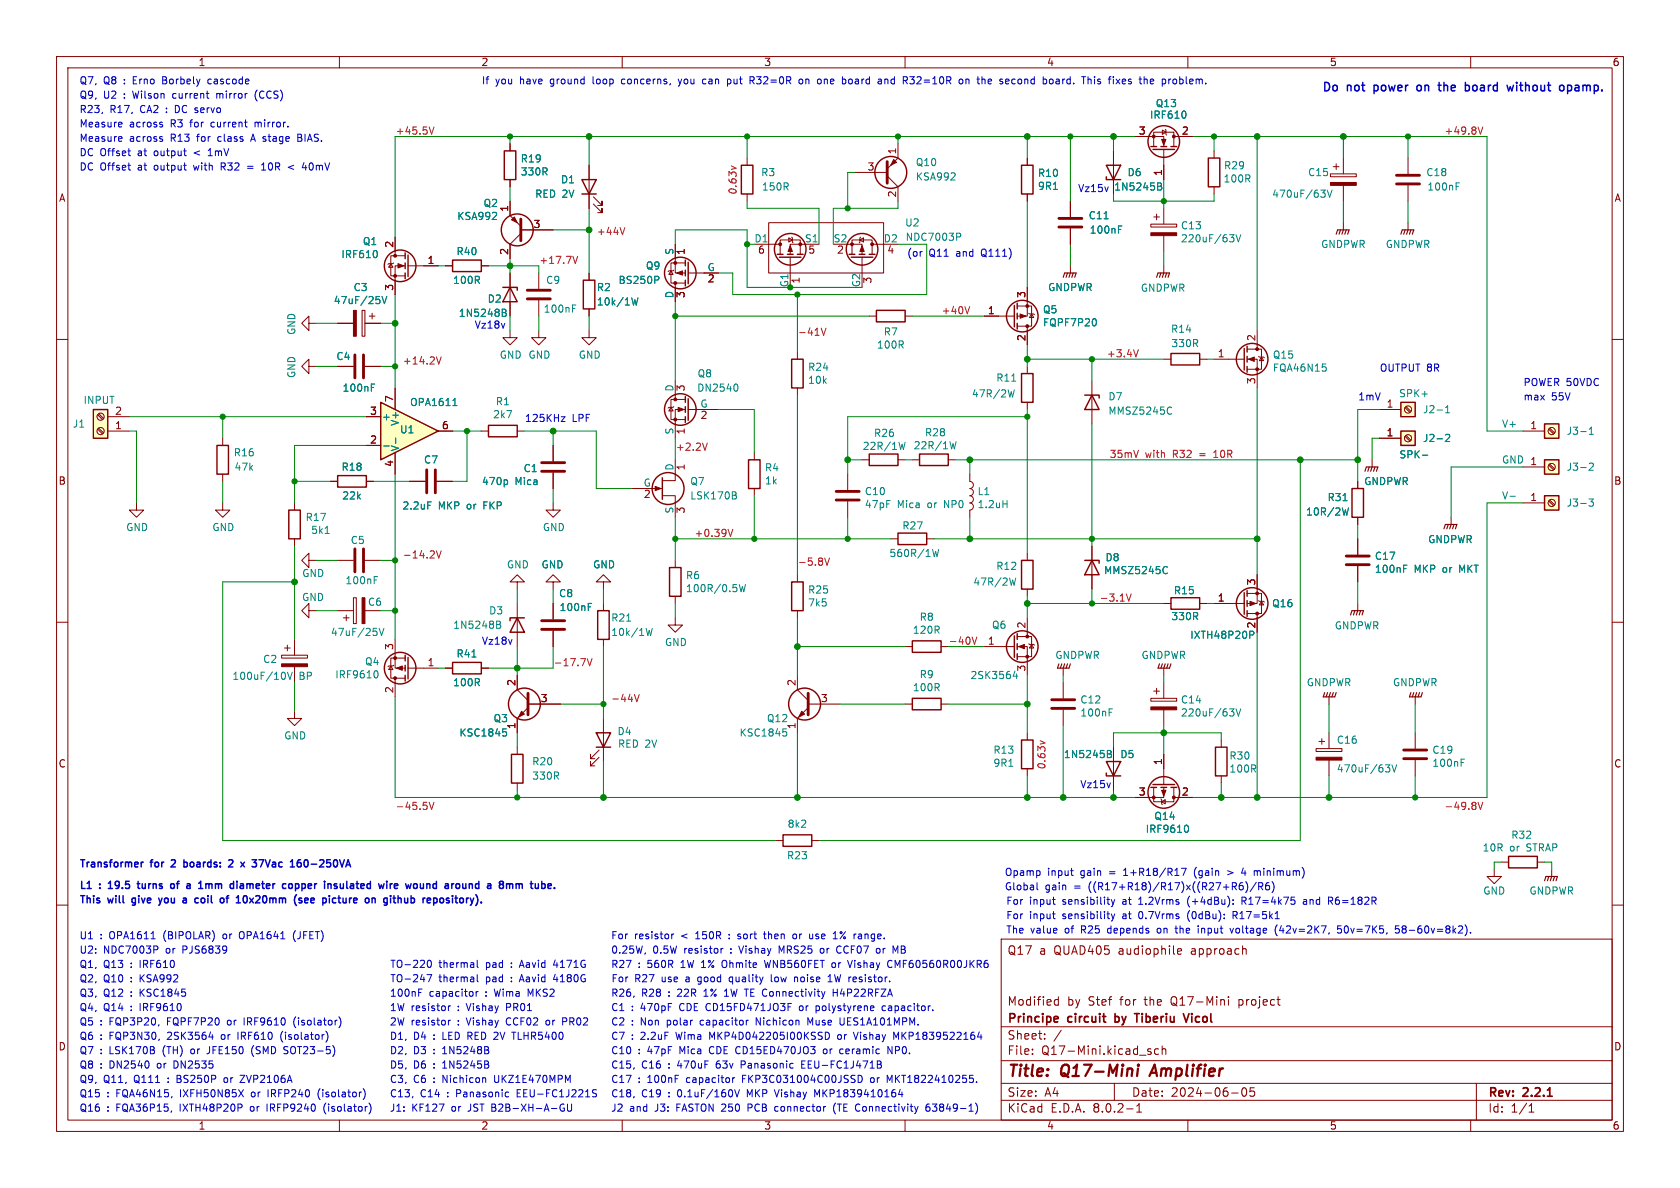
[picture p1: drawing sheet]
<svg xmlns="http://www.w3.org/2000/svg" width="297mm" height="210mm" viewBox="0 0 297 210" stroke-linecap="round" stroke-linejoin="round" font-family="sans-serif">
<defs><g id="words">
<g font-size="2.8" fill="#840000">
<text x="178" y="190.9">Title:</text>
<text x="187.7" y="190.9">Q17-Mini</text>
<text x="204.4" y="190.9">Amplifier</text>
</g>
<g font-size="2.1" fill="#0000c2">
<text x="233.7" y="16.3">Do</text>
<text x="238.1" y="16.3">not</text>
<text x="243.3" y="16.3">power</text>
<text x="251.4" y="16.3">on</text>
<text x="255.7" y="16.3">the</text>
<text x="260.8" y="16.3">board</text>
<text x="268.8" y="16.3">without</text>
<text x="278.5" y="16.3">opamp.</text>
</g>
<g font-size="2.1" fill="#840000">
<text x="178" y="169">Q17</text>
<text x="183.7" y="169">a</text>
<text x="186.4" y="169">QUAD405</text>
<text x="197.9" y="169">audiophile</text>
<text x="210.8" y="169">approach</text>
<text x="178" y="178">Modified</text>
<text x="188.7" y="178">by</text>
<text x="192.5" y="178">Stef</text>
<text x="198.2" y="178">for</text>
<text x="202.6" y="178">the</text>
<text x="207.4" y="178">Q17-Mini</text>
<text x="219.5" y="178">project</text>
<text x="178" y="184">Sheet:</text>
<text x="178" y="181.2">Principe</text>
<text x="188.9" y="181.2">circuit</text>
<text x="197.8" y="181.2">by</text>
<text x="202" y="181.2">Tiberiu</text>
<text x="211.3" y="181.2">Vicol</text>
<text x="178" y="186.7">File:</text>
<text x="184.1" y="186.7">Q17-Mini.kicad_sch</text>
<text x="178" y="196.9">KiCad</text>
<text x="178" y="194.1">Size:</text>
<text x="184.7" y="194.1">A4</text>
<text x="185.7" y="196.9">E.D.A.</text>
<text x="193.3" y="196.9">8.0.2-1</text>
<text x="200" y="194.1">Date:</text>
<text x="207" y="194.1">2024-06-05</text>
<text x="263" y="194.3">Rev:</text>
<text x="263" y="196.9">Id:</text>
<text x="267.1" y="196.9">1/1</text>
<text x="269.4" y="194.3">2.2.1</text>
</g>
<g font-size="1.8" fill="#840000">
<text x="35" y="11.9">1</text>
<text x="85" y="11.9">2</text>
<text x="135" y="11.9">3</text>
<text x="185" y="11.9">4</text>
<text x="235" y="11.9">5</text>
<text x="285" y="11.9">6</text>
<text x="201.2" y="23.9">3</text>
<text x="208.8" y="23.9">2</text>
<text x="158.5" y="27.4" transform="rotate(-90 158.5 27.4)">1</text>
<text x="10.3" y="35.9">A</text>
<text x="153.3" y="30.2">3</text>
<text x="158.5" y="35" transform="rotate(-90 158.5 35)">2</text>
<text x="205.5" y="31.2" transform="rotate(-90 205.5 31.2)">1</text>
<text x="285.3" y="35.9">A</text>
<text x="89.9" y="37.5" transform="rotate(-90 89.9 37.5)">1</text>
<text x="94.2" y="40.4">3</text>
<text x="69.6" y="43.9" transform="rotate(-90 69.6 43.9)">2</text>
<text x="75.5" y="46.7">1</text>
<text x="89.9" y="45.2" transform="rotate(-90 89.9 45.2)">2</text>
<text x="121.4" y="45.2" transform="rotate(-90 121.4 45.2)">1</text>
<text x="133.9" y="45.2">6</text>
<text x="142.8" y="45.2">5</text>
<text x="147.9" y="45.2">2</text>
<text x="156.8" y="45.2">4</text>
<text x="69.6" y="51.5" transform="rotate(-90 69.6 51.5)">3</text>
<text x="121.4" y="52.8" transform="rotate(-90 121.4 52.8)">3</text>
<text x="125" y="50.2">2</text>
<text x="141.7" y="50.2" transform="rotate(-90 141.7 50.2)">1</text>
<text x="154.4" y="50.2" transform="rotate(-90 154.4 50.2)">3</text>
<text x="181.4" y="52.8" transform="rotate(-90 181.4 52.8)">3</text>
<text x="174.6" y="55.6">1</text>
<text x="181.4" y="60.4" transform="rotate(-90 181.4 60.4)">2</text>
<text x="215.2" y="63.2">1</text>
<text x="222" y="60.4" transform="rotate(-90 222 60.4)">2</text>
<text x="69.6" y="71.2" transform="rotate(-90 69.6 71.2)">7</text>
<text x="121.4" y="69.3" transform="rotate(-90 121.4 69.3)">3</text>
<text x="222" y="68" transform="rotate(-90 222 68)">3</text>
<text x="20.2" y="75.9">1</text>
<text x="20.2" y="73.4">2</text>
<text x="65.3" y="73.4">3</text>
<text x="78" y="75.9">6</text>
<text x="121.4" y="76.9" transform="rotate(-90 121.4 76.9)">1</text>
<text x="123.8" y="74.4">2</text>
<text x="245" y="72.1">1</text>
<text x="245" y="77.2">1</text>
<text x="270.4" y="75.9">1</text>
<text x="65.3" y="78.5">2</text>
<text x="69.6" y="82.6" transform="rotate(-90 69.6 82.6)">4</text>
<text x="121.4" y="83.3" transform="rotate(-90 121.4 83.3)">1</text>
<text x="10.3" y="85.9">B</text>
<text x="113.7" y="88.3">2</text>
<text x="270.4" y="88.6">1</text>
<text x="285.3" y="85.9">B</text>
<text x="121.4" y="90.9" transform="rotate(-90 121.4 90.9)">3</text>
<text x="215.2" y="106.4">1</text>
<text x="222" y="103.6" transform="rotate(-90 222 103.6)">3</text>
<text x="181.4" y="111.2" transform="rotate(-90 181.4 111.2)">2</text>
<text x="222" y="111.2" transform="rotate(-90 222 111.2)">2</text>
<text x="69.6" y="115" transform="rotate(-90 69.6 115)">3</text>
<text x="75.5" y="117.9">1</text>
<text x="174.6" y="114">1</text>
<text x="181.4" y="118.8" transform="rotate(-90 181.4 118.8)">3</text>
<text x="69.6" y="122.6" transform="rotate(-90 69.6 122.6)">2</text>
<text x="91.2" y="121.4" transform="rotate(-90 91.2 121.4)">2</text>
<text x="95.5" y="124.2">3</text>
<text x="140.7" y="121.4" transform="rotate(-90 140.7 121.4)">2</text>
<text x="145" y="124.2">3</text>
<text x="91.2" y="129" transform="rotate(-90 91.2 129)">1</text>
<text x="140.7" y="129" transform="rotate(-90 140.7 129)">1</text>
<text x="10.3" y="135.9">C</text>
<text x="205.5" y="135.3" transform="rotate(-90 205.5 135.3)">1</text>
<text x="285.3" y="135.9">C</text>
<text x="201.2" y="140.7">3</text>
<text x="208.8" y="140.7">2</text>
<text x="10.3" y="185.9">D</text>
<text x="285.3" y="185.9">D</text>
<text x="35" y="199.9">1</text>
<text x="85" y="199.9">2</text>
<text x="135" y="199.9">3</text>
<text x="185" y="199.9">4</text>
<text x="235" y="199.9">5</text>
<text x="285" y="199.9">6</text>
</g>
<g font-size="1.8" fill="#0000c2">
<text x="14" y="15">Q7,</text>
<text x="14" y="17.5">Q9,</text>
<text x="18.3" y="15">Q8</text>
<text x="18.3" y="17.5">U2</text>
<text x="22" y="15">:</text>
<text x="22" y="17.5">:</text>
<text x="23.8" y="15">Erno</text>
<text x="23.8" y="17.5">Wilson</text>
<text x="29.2" y="15">Borbely</text>
<text x="31" y="17.5">current</text>
<text x="37.4" y="15">cascode</text>
<text x="38.9" y="17.5">mirror</text>
<text x="45.9" y="17.5">(CCS)</text>
<text x="85.1" y="15">If</text>
<text x="87.6" y="15">you</text>
<text x="92" y="15">have</text>
<text x="97.6" y="15">ground</text>
<text x="105.3" y="15">loop</text>
<text x="110.5" y="15">concerns,</text>
<text x="120.8" y="15">you</text>
<text x="125.3" y="15">can</text>
<text x="129.8" y="15">put</text>
<text x="134" y="15">R32=0R</text>
<text x="142.9" y="15">on</text>
<text x="146.4" y="15">one</text>
<text x="151" y="15">board</text>
<text x="157.5" y="15">and</text>
<text x="162.1" y="15">R32=10R</text>
<text x="172.3" y="15">on</text>
<text x="175.7" y="15">the</text>
<text x="179.9" y="15">second</text>
<text x="187.7" y="15">board.</text>
<text x="194.8" y="15">This</text>
<text x="199.8" y="15">fixes</text>
<text x="205.4" y="15">the</text>
<text x="209.5" y="15">problem.</text>
<text x="14" y="22.6">Measure</text>
<text x="14" y="20.1">R23,</text>
<text x="19.4" y="20.1">R17,</text>
<text x="22.9" y="22.6">across</text>
<text x="24.9" y="20.1">CA2</text>
<text x="29.6" y="20.1">:</text>
<text x="30.3" y="22.6">R3</text>
<text x="31.4" y="20.1">DC servo</text>
<text x="33.9" y="22.6">for</text>
<text x="37.8" y="22.6">current</text>
<text x="45.7" y="22.6">mirror.</text>
<text x="14" y="27.7">DC Offset</text>
<text x="14" y="25.2">Measure</text>
<text x="22.9" y="25.2">across</text>
<text x="24.5" y="27.7">at</text>
<text x="27.5" y="27.7">output</text>
<text x="30.3" y="25.2">R13</text>
<text x="34.7" y="27.7">&lt;</text>
<text x="35.1" y="25.2">for</text>
<text x="37.5" y="27.7">1mV</text>
<text x="39" y="25.2">class</text>
<text x="45.1" y="25.2">A stage</text>
<text x="53.7" y="25.2">BIAS.</text>
<text x="14" y="30.2">DC Offset</text>
<text x="24.5" y="30.2">at</text>
<text x="27.5" y="30.2">output</text>
<text x="34.7" y="30.2">with</text>
<text x="39.7" y="30.2">R32</text>
<text x="47.3" y="30.2">10R</text>
<text x="52.2" y="30.2">&lt;</text>
<text x="54.9" y="30.2">40mV</text>
<text x="190.5" y="34">Vz15v</text>
<text x="160.3" y="45.5">(or</text>
<text x="164.2" y="45.5">Q11</text>
<text x="169.1" y="45.5">and</text>
<text x="173.8" y="45.5">Q111)</text>
<text x="83.8" y="58.2">Vz18v</text>
<text x="243.8" y="65.8">OUTPUT 8R</text>
<text x="240" y="70.9">1mV</text>
<text x="269.2" y="70.9">max</text>
<text x="269.2" y="68.3">POWER 50VDC</text>
<text x="274.3" y="70.9">55V</text>
<text x="92.7" y="74.7">125KHz</text>
<text x="101.1" y="74.7">LPF</text>
<text x="85.1" y="114.1">Vz18v</text>
<text x="190.9" y="139.4">Vz15v</text>
<text x="14" y="153.4">Transformer</text>
<text x="26.8" y="153.4">for</text>
<text x="30.9" y="153.4">2</text>
<text x="33.6" y="153.4">boards:</text>
<text x="42.1" y="153.4">2</text>
<text x="44.8" y="153.4">x</text>
<text x="47.3" y="153.4">37Vac</text>
<text x="54.5" y="153.4">160-250VA</text>
<text x="177.5" y="155">Opamp</text>
<text x="185.2" y="155">input</text>
<text x="191.1" y="155">gain</text>
<text x="196.4" y="155">=</text>
<text x="199.1" y="155">1+R18/R17</text>
<text x="211.8" y="155">(gain</text>
<text x="220.6" y="155">4</text>
<text x="223" y="155">minimum)</text>
<text x="14" y="157.2">L1</text>
<text x="14" y="159.8">This</text>
<text x="17.7" y="157.2">:</text>
<text x="19.2" y="159.8">will</text>
<text x="19.8" y="157.2">19.5</text>
<text x="23.9" y="159.8">give</text>
<text x="25.5" y="157.2">turns</text>
<text x="29.2" y="159.8">you</text>
<text x="31.8" y="157.2">of</text>
<text x="34" y="159.8">a</text>
<text x="35.1" y="157.2">a</text>
<text x="36.6" y="159.8">coil</text>
<text x="37.8" y="157.2">1mm</text>
<text x="41.6" y="159.8">of</text>
<text x="43.8" y="157.2">diameter</text>
<text x="44.9" y="159.8">10x20mm</text>
<text x="53.6" y="157.2">copper</text>
<text x="55.6" y="159.8">(see</text>
<text x="61.2" y="159.8">picture</text>
<text x="61.5" y="157.2">insulated</text>
<text x="69.2" y="159.8">on</text>
<text x="71.7" y="157.2">wire</text>
<text x="73" y="159.8">github</text>
<text x="76.9" y="157.2">wound</text>
<text x="80.4" y="159.8">repository).</text>
<text x="84.4" y="157.2">around</text>
<text x="92.4" y="157.2">a</text>
<text x="95" y="157.2">8mm</text>
<text x="177.5" y="157.6">Global</text>
<text x="177.8" y="160">For</text>
<text x="182" y="160">input</text>
<text x="184.8" y="157.6">gain</text>
<text x="187.9" y="160">sensibility</text>
<text x="190" y="157.6">=</text>
<text x="192.7" y="157.6">((R17+R18)/R17)x((R27+R6)/R6)</text>
<text x="198.7" y="160">at</text>
<text x="201.8" y="160">1.2Vrms</text>
<text x="210.6" y="160">(+4dBu):</text>
<text x="220.4" y="160">R17=4k75</text>
<text x="231.5" y="160">and</text>
<text x="236.1" y="160">R6=182R</text>
<text x="14" y="166.1">U1</text>
<text x="17.7" y="166.1">:</text>
<text x="19.5" y="166.1">OPA1611</text>
<text x="29.2" y="166.1">(BIPOLAR)</text>
<text x="39.9" y="166.1">or</text>
<text x="43" y="166.1">OPA1641</text>
<text x="52.7" y="166.1">(JFET)</text>
<text x="107.9" y="166.1">For</text>
<text x="112.1" y="166.1">resistor</text>
<text x="120.5" y="166.1">&lt;</text>
<text x="123.3" y="166.1">150R</text>
<text x="131.1" y="166.1">sort</text>
<text x="136" y="166.1">then</text>
<text x="141.2" y="166.1">or</text>
<text x="144.3" y="166.1">use</text>
<text x="148.8" y="166.1">1%</text>
<text x="152.6" y="166.1">range.</text>
<text x="177.8" y="165.1">The</text>
<text x="177.8" y="162.6">For</text>
<text x="182" y="162.6">input</text>
<text x="182.2" y="165.1">value</text>
<text x="187.9" y="162.6">sensibility</text>
<text x="188.4" y="165.1">of</text>
<text x="191.4" y="165.1">R25</text>
<text x="196.3" y="165.1">depends</text>
<text x="198.7" y="162.6">at</text>
<text x="201.8" y="162.6">0.7Vrms</text>
<text x="205.2" y="165.1">on</text>
<text x="208.7" y="165.1">the</text>
<text x="210.6" y="162.6">(0dBu):</text>
<text x="212.8" y="165.1">input</text>
<text x="218.8" y="165.1">voltage</text>
<text x="218.8" y="162.6">R17=5k1</text>
<text x="226.9" y="165.1">(42v=2K7,</text>
<text x="238.1" y="165.1">50v=7K5,</text>
<text x="248.6" y="165.1">58-60v=8k2).</text>
<text x="14" y="173.7">Q2,</text>
<text x="14" y="171.2">Q1,</text>
<text x="14" y="168.7">U2:</text>
<text x="18.3" y="173.7">Q10</text>
<text x="18.3" y="171.2">Q13</text>
<text x="18.3" y="168.7">NDC7003P</text>
<text x="23.2" y="173.7">:</text>
<text x="23.2" y="171.2">:</text>
<text x="25" y="173.7">KSA992</text>
<text x="25" y="171.2">IRF610</text>
<text x="29.4" y="168.7">or</text>
<text x="32.5" y="168.7">PJS6839</text>
<text x="68.9" y="171.3">TO-220</text>
<text x="68.9" y="173.8">TO-247</text>
<text x="77.6" y="171.3">thermal</text>
<text x="77.6" y="173.8">thermal</text>
<text x="86" y="171.3">pad</text>
<text x="86" y="173.8">pad</text>
<text x="90.6" y="171.3">:</text>
<text x="90.6" y="173.8">:</text>
<text x="92.4" y="171.3">Aavid</text>
<text x="92.4" y="173.8">Aavid</text>
<text x="98.5" y="171.3">4171G</text>
<text x="98.5" y="173.8">4180G</text>
<text x="107.9" y="171.2">R27</text>
<text x="107.9" y="168.7">0.25W,</text>
<text x="108" y="173.8">For</text>
<text x="112.2" y="173.8">R27</text>
<text x="112.8" y="171.2">:</text>
<text x="114.6" y="171.2">560R</text>
<text x="115.4" y="168.7">0.5W</text>
<text x="117.1" y="173.8">use</text>
<text x="120.7" y="171.2">1W 1%</text>
<text x="121.1" y="168.7">resistor</text>
<text x="121.5" y="173.8">a</text>
<text x="123.8" y="173.8">good</text>
<text x="128.3" y="171.2">Ohmite</text>
<text x="129.4" y="168.7">:</text>
<text x="129.6" y="173.8">quality</text>
<text x="131.2" y="168.7">Vishay</text>
<text x="136.1" y="171.2">WNB560FET</text>
<text x="137.2" y="173.8">low</text>
<text x="138.4" y="168.7">MRS25</text>
<text x="141.5" y="173.8">noise</text>
<text x="145.9" y="168.7">or</text>
<text x="147.7" y="173.8">1W resistor.</text>
<text x="148.1" y="171.2">or</text>
<text x="149" y="168.7">CCF07</text>
<text x="151.2" y="171.2">Vishay</text>
<text x="156.2" y="168.7">or</text>
<text x="158.4" y="171.2">CMF60560R00JKR6</text>
<text x="159.3" y="168.7">MB</text>
<text x="14" y="178.8">Q4,</text>
<text x="14" y="176.3">Q3,</text>
<text x="18.3" y="178.8">Q14</text>
<text x="18.3" y="176.3">Q12</text>
<text x="23.2" y="178.8">:</text>
<text x="23.2" y="176.3">:</text>
<text x="25" y="178.8">IRF9610</text>
<text x="25" y="176.3">KSC1845</text>
<text x="68.8" y="178.8">1W resistor</text>
<text x="68.8" y="176.3">100nF</text>
<text x="75.9" y="176.3">capacitor</text>
<text x="81" y="178.8">:</text>
<text x="82.8" y="178.8">Vishay</text>
<text x="85.9" y="176.3">:</text>
<text x="87.7" y="176.3">Wima</text>
<text x="90" y="178.8">PR01</text>
<text x="93.8" y="176.3">MKS2</text>
<text x="107.9" y="178.8">C1</text>
<text x="107.9" y="176.3">R26,</text>
<text x="111.6" y="178.8">:</text>
<text x="113.4" y="178.8">470pF</text>
<text x="113.4" y="176.3">R28</text>
<text x="118.3" y="176.3">:</text>
<text x="120.1" y="176.3">22R</text>
<text x="120.4" y="178.8">CDE CD15FD471JO3F</text>
<text x="124.9" y="176.3">1%</text>
<text x="128.7" y="176.3">1W TE Connectivity</text>
<text x="142" y="178.8">or</text>
<text x="145.1" y="178.8">polystyrene</text>
<text x="148.5" y="176.3">H4P22RFZA</text>
<text x="157" y="178.8">capacitor.</text>
<text x="14" y="183.9">Q6</text>
<text x="14" y="181.4">Q5</text>
<text x="17.7" y="183.9">:</text>
<text x="17.7" y="181.4">:</text>
<text x="19.5" y="183.9">FQP3N30,</text>
<text x="19.5" y="181.4">FQP3P20,</text>
<text x="29.8" y="181.4">FQPF7P20</text>
<text x="29.9" y="183.9">2SK3564</text>
<text x="39.6" y="183.9">or</text>
<text x="40.7" y="181.4">or</text>
<text x="42.7" y="183.9">IRF610</text>
<text x="43.8" y="181.4">IRF9610</text>
<text x="50.4" y="183.9">(isolator)</text>
<text x="52.7" y="181.4">(isolator)</text>
<text x="68.8" y="181.4">2W resistor</text>
<text x="68.8" y="183.9">D1,</text>
<text x="73.1" y="183.9">D4</text>
<text x="76.7" y="183.9">:</text>
<text x="78.5" y="183.9">LED RED 2V</text>
<text x="81" y="181.4">:</text>
<text x="82.8" y="181.4">Vishay</text>
<text x="90" y="181.4">CCF02</text>
<text x="91.5" y="183.9">TLHR5400</text>
<text x="97.2" y="181.4">or</text>
<text x="100.3" y="181.4">PR02</text>
<text x="107.9" y="183.9">C7</text>
<text x="107.9" y="181.4">C2</text>
<text x="111.6" y="183.9">:</text>
<text x="111.6" y="181.4">:</text>
<text x="113.4" y="183.9">2.2uF</text>
<text x="113.4" y="181.4">Non</text>
<text x="118.2" y="181.4">polar</text>
<text x="119.8" y="183.9">Wima</text>
<text x="124.2" y="181.4">capacitor</text>
<text x="125.9" y="183.9">MKP4D042205I00KSSD</text>
<text x="134.3" y="181.4">Nichicon</text>
<text x="143.6" y="181.4">Muse</text>
<text x="148.8" y="183.9">or</text>
<text x="149.5" y="181.4">UES1A101MPM.</text>
<text x="151.9" y="183.9">Vishay</text>
<text x="159" y="183.9">MKP1839522164</text>
<text x="14" y="191.5">Q9,</text>
<text x="14" y="186.4">Q7</text>
<text x="14" y="189">Q8</text>
<text x="17.7" y="186.4">:</text>
<text x="17.7" y="189">:</text>
<text x="18.3" y="191.5">Q11,</text>
<text x="19.5" y="186.4">LSK170B</text>
<text x="19.5" y="189">DN2540</text>
<text x="23.8" y="191.5">Q111</text>
<text x="28.1" y="189">or</text>
<text x="29" y="186.4">(TH)</text>
<text x="31.2" y="189">DN2535</text>
<text x="31.7" y="191.5">BS250P</text>
<text x="34.2" y="186.4">or</text>
<text x="37.3" y="186.4">JFE150</text>
<text x="40.3" y="191.5">or</text>
<text x="43.4" y="191.5">ZVP2106A</text>
<text x="45.3" y="186.4">(SMD</text>
<text x="51.3" y="186.4">SOT23-5)</text>
<text x="68.8" y="191.5">C3,</text>
<text x="68.8" y="186.4">D2,</text>
<text x="68.8" y="189">D5,</text>
<text x="73.1" y="191.5">C6</text>
<text x="73.1" y="186.4">D3</text>
<text x="73.1" y="189">D6</text>
<text x="76.7" y="191.5">:</text>
<text x="76.7" y="186.4">:</text>
<text x="76.7" y="189">:</text>
<text x="78.5" y="191.5">Nichicon</text>
<text x="78.5" y="186.4">1N5248B</text>
<text x="78.5" y="189">1N5245B</text>
<text x="87.9" y="191.5">UKZ1E470MPM</text>
<text x="107.9" y="191.5">C17</text>
<text x="107.9" y="186.4">C10</text>
<text x="107.9" y="189">C15,</text>
<text x="112.8" y="191.5">:</text>
<text x="112.8" y="186.4">:</text>
<text x="113.4" y="189">C16</text>
<text x="114.6" y="191.5">100nF</text>
<text x="114.6" y="186.4">47pF</text>
<text x="118.3" y="189">:</text>
<text x="120.1" y="189">470uF</text>
<text x="120.4" y="186.4">Mica</text>
<text x="121.6" y="191.5">capacitor</text>
<text x="125.9" y="186.4">CDE CD15ED470JO3</text>
<text x="127.1" y="189">63v</text>
<text x="131.6" y="189">Panasonic</text>
<text x="131.7" y="191.5">FKP3C031004C00JSSD</text>
<text x="142.6" y="189">EEU-FC1J471B</text>
<text x="146.4" y="186.4">or</text>
<text x="149.5" y="186.4">ceramic</text>
<text x="154.6" y="191.5">or</text>
<text x="157.7" y="191.5">MKT1822410255.</text>
<text x="158.2" y="186.4">NP0.</text>
<text x="14" y="196.6">Q16</text>
<text x="14" y="194.1">Q15</text>
<text x="18.9" y="196.6">:</text>
<text x="18.9" y="194.1">:</text>
<text x="20.7" y="196.6">FQA36P15,</text>
<text x="20.7" y="194.1">FQA46N15,</text>
<text x="32.1" y="196.6">IXTH48P20P</text>
<text x="32.1" y="194.1">IXFH50N85X</text>
<text x="44.7" y="196.6">or</text>
<text x="44.9" y="194.1">or</text>
<text x="47.8" y="196.6">IRFP9240</text>
<text x="48" y="194.1">IRFP240</text>
<text x="57" y="194.1">(isolator)</text>
<text x="58.1" y="196.6">(isolator)</text>
<text x="68.8" y="194.1">C13,</text>
<text x="68.8" y="196.6">J1:</text>
<text x="72.8" y="196.6">KF127</text>
<text x="74.3" y="194.1">C14</text>
<text x="79.2" y="194.1">:</text>
<text x="79.9" y="196.6">or</text>
<text x="80.9" y="194.1">Panasonic</text>
<text x="83.1" y="196.6">JST B2B-XH-A-GU</text>
<text x="91.8" y="194.1">EEU-FC1J221S</text>
<text x="107.9" y="196.6">J2</text>
<text x="107.9" y="194.1">C18,</text>
<text x="111.3" y="196.6">and</text>
<text x="113.4" y="194.1">C19</text>
<text x="115.9" y="196.6">J3:</text>
<text x="118.3" y="194.1">:</text>
<text x="119.9" y="196.6">FASTON 250</text>
<text x="120.1" y="194.1">0.1uF/160V</text>
<text x="132.5" y="194.1">MKP</text>
<text x="132.9" y="196.6">PCB</text>
<text x="137.7" y="194.1">Vishay</text>
<text x="137.8" y="196.6">connector</text>
<text x="144.8" y="194.1">MKP1839410164</text>
<text x="148.4" y="196.6">(TE</text>
<text x="152.5" y="196.6">Connectivity</text>
<text x="165.2" y="196.6">63849-1)</text>
</g>
<g font-size="1.8" fill="#ff0314">
<text x="69.8" y="23.9">+45.5V</text>
<text x="255.3" y="23.9">+49.8V</text>
<text x="105.4" y="41.7">+44V</text>
<text x="95.2" y="46.7">+17.7V</text>
<text x="141" y="59.4">-41V</text>
<text x="166.4" y="55.6">+40V</text>
<text x="195.6" y="63.3">+3.4V</text>
<text x="119.4" y="79.8">+2.2V</text>
<text x="196.1" y="81">35mV</text>
<text x="202.5" y="81">with</text>
<text x="207.4" y="81">R32</text>
<text x="212.3" y="81">=</text>
<text x="215" y="81">10R</text>
<text x="122.7" y="95">+0.39V</text>
<text x="71.1" y="98.8">-14.2V</text>
<text x="141" y="100.1">-5.8V</text>
<text x="194.3" y="106.4">-3.1V</text>
<text x="97.8" y="117.9">-17.7V</text>
<text x="167.6" y="114.1">-40V</text>
<text x="107.9" y="124.2">-44V</text>
<text x="69.8" y="143.3">-45.5V</text>
<text x="255.3" y="143.3">-49.8V</text>
</g>
<g font-size="1.8" fill="#008484">
<text x="203.2" y="21.2">IRF610</text>
<text x="204.2" y="19.1">Q13</text>
<text x="92" y="28.9">R19</text>
<text x="161.8" y="29.6">Q10</text>
<text x="92" y="31.2">330R</text>
<text x="94.5" y="35.2">RED 2V</text>
<text x="99.1" y="32.6">D1</text>
<text x="134.5" y="31.3">R3</text>
<text x="134.6" y="33.9">150R</text>
<text x="161.8" y="32.1">KSA992</text>
<text x="183.4" y="31.5">R10</text>
<text x="183.4" y="33.8">9R1</text>
<text x="196.9" y="33.9">1N5245B</text>
<text x="199.2" y="31.3">D6</text>
<text x="216.2" y="32.5">100R</text>
<text x="216.3" y="30.1">R29</text>
<text x="224.8" y="35.2">470uF/63V</text>
<text x="231.1" y="31.3">C15</text>
<text x="252.1" y="31.3">C18</text>
<text x="252.2" y="33.9">100nF</text>
<text x="80.7" y="39.1">KSA992</text>
<text x="85.4" y="36.8">Q2</text>
<text x="159.9" y="40.2">U2</text>
<text x="192.4" y="39">C11</text>
<text x="192.5" y="41.5">100nF</text>
<text x="208.7" y="40.7">C13</text>
<text x="60.3" y="45.8">IRF610</text>
<text x="64" y="43.5">Q1</text>
<text x="80.6" y="45.3">R40</text>
<text x="114.1" y="47.9">Q9</text>
<text x="119.1" y="45.2" transform="rotate(-90 119.1 45.2)">S</text>
<text x="133.3" y="42.9">D1</text>
<text x="142.2" y="42.9">S1</text>
<text x="147.3" y="42.9">S2</text>
<text x="156.1" y="42.9">D2</text>
<text x="160" y="42.8">NDC7003P</text>
<text x="208.7" y="43">220uF/63V</text>
<text x="233.5" y="44">GNDPWR</text>
<text x="244.9" y="44">GNDPWR</text>
<text x="58.9" y="54">47uF/25V</text>
<text x="62.4" y="51.7">C3</text>
<text x="80" y="50.4">100R</text>
<text x="86.1" y="53.7">D2</text>
<text x="96.4" y="50.4">C9</text>
<text x="105.4" y="51.7">R2</text>
<text x="109.2" y="50.4">BS250P</text>
<text x="119.1" y="52.8" transform="rotate(-90 119.1 52.8)">D</text>
<text x="125" y="48">G</text>
<text x="139.4" y="50.9" transform="rotate(-90 139.4 50.9)">G1</text>
<text x="152.1" y="50.9" transform="rotate(-90 152.1 50.9)">G2</text>
<text x="185.2" y="51.7">GNDPWR</text>
<text x="201.6" y="51.8">GNDPWR</text>
<text x="52.4" y="59.3" transform="rotate(-90 52.4 59.3)">GND</text>
<text x="81" y="56.2">1N5248B</text>
<text x="96" y="55.5">100nF</text>
<text x="105.4" y="54.2">10k/1W</text>
<text x="156.1" y="59.5">R7</text>
<text x="184.3" y="55.6">Q5</text>
<text x="184.3" y="57.9">FQPF7P20</text>
<text x="206.9" y="59">R14</text>
<text x="59.4" y="63.9">C4</text>
<text x="88.2" y="63.6">GND GND</text>
<text x="102.2" y="63.6">GND</text>
<text x="142.8" y="65.8">R24</text>
<text x="154.9" y="61.8">100R</text>
<text x="207" y="61.6">330R</text>
<text x="224.9" y="63.6">Q15</text>
<text x="224.9" y="65.9">FQA46N15</text>
<text x="14.7" y="71.6">INPUT</text>
<text x="52.4" y="66.9" transform="rotate(-90 52.4 66.9)">GND</text>
<text x="60.5" y="69.4">100nF</text>
<text x="72.4" y="72">OPA1611</text>
<text x="87.6" y="71.8">R1</text>
<text x="119.1" y="69.3" transform="rotate(-90 119.1 69.3)">D</text>
<text x="123.2" y="69.4">DN2540</text>
<text x="123.2" y="66.9">Q8</text>
<text x="142.8" y="68.1">10k</text>
<text x="171.7" y="70.5">47R/2W</text>
<text x="176" y="67.7">R11</text>
<text x="195.8" y="71">D7</text>
<text x="247.2" y="70.4">SPK+</text>
<text x="12.8" y="75.8">J1</text>
<text x="67.4" y="74.5">+</text>
<text x="70.6" y="76.8">U1</text>
<text x="70.7" y="75.4" transform="rotate(-90 70.7 75.4)">V+</text>
<text x="87.1" y="74.1">2k7</text>
<text x="119.1" y="76.9" transform="rotate(-90 119.1 76.9)">S</text>
<text x="123.7" y="72.1">G</text>
<text x="154.4" y="77.4">R26</text>
<text x="163.4" y="77.3">R28</text>
<text x="195.8" y="73.5">MMSZ5245C</text>
<text x="251.5" y="73.3">J2-1</text>
<text x="265.4" y="75.8">V+</text>
<text x="276.9" y="77.1">J3-1</text>
<text x="41.2" y="80.9">R16</text>
<text x="41.4" y="83.4">47k</text>
<text x="60.3" y="83.4">R18</text>
<text x="70.7" y="79.9" transform="rotate(-90 70.7 79.9)">V-</text>
<text x="74.9" y="82.1">C7</text>
<text x="92.5" y="83.7">C1</text>
<text x="119.1" y="83.3" transform="rotate(-90 119.1 83.3)">D</text>
<text x="135.1" y="83.5">R4</text>
<text x="152.4" y="79.7">22R/1W</text>
<text x="161.4" y="79.6">22R/1W</text>
<text x="247.3" y="81.2">SPK-</text>
<text x="251.5" y="78.3">J2-2</text>
<text x="265.4" y="82.1">GND 1</text>
<text x="276.9" y="83.4">J3-2</text>
<text x="60.4" y="88.5">22k</text>
<text x="85.1" y="86">470p</text>
<text x="91" y="86">Mica</text>
<text x="113.7" y="86.1">G</text>
<text x="121.9" y="88.5">LSK170B</text>
<text x="121.9" y="86">Q7</text>
<text x="135.1" y="85.8">1k</text>
<text x="152.8" y="87.7">C10</text>
<text x="172.7" y="87.7">L1</text>
<text x="234.6" y="88.8">R31</text>
<text x="241.1" y="86">GNDPWR</text>
<text x="265.4" y="88.5">V-</text>
<text x="276.9" y="89.8">J3-3</text>
<text x="22.2" y="94.1">GND</text>
<text x="37.4" y="94.1">GND</text>
<text x="53.9" y="92.3">R17</text>
<text x="54.9" y="94.6">5k1</text>
<text x="71" y="90.3">2.2uF</text>
<text x="77.5" y="90.3">MKP</text>
<text x="82.6" y="90.3">or</text>
<text x="85.7" y="90.3">FKP</text>
<text x="95.9" y="94.1">GND</text>
<text x="119.1" y="90.9" transform="rotate(-90 119.1 90.9)">S</text>
<text x="152.8" y="90">47pF</text>
<text x="158.6" y="90">Mica</text>
<text x="159.4" y="93.8">R27</text>
<text x="164.1" y="90">or</text>
<text x="167.2" y="90">NP0</text>
<text x="172.7" y="90">1.2uH</text>
<text x="230.8" y="91.3">10R/2W</text>
<text x="61.9" y="96.4">C5</text>
<text x="89.5" y="100.7">GND</text>
<text x="95.6" y="100.7">GND</text>
<text x="104.8" y="100.7">GND</text>
<text x="157.1" y="98.7">560R/1W</text>
<text x="176" y="100.9">R12</text>
<text x="195.1" y="101.7">MMSZ5245C</text>
<text x="195.3" y="99.4">D8</text>
<text x="243" y="99.2">C17</text>
<text x="243" y="101.5">100nF</text>
<text x="250" y="101.5">MKP</text>
<text x="252.4" y="96.2">GNDPWR</text>
<text x="255.2" y="101.5">or</text>
<text x="258.3" y="101.5">MKT</text>
<text x="53.3" y="106.4">GND</text>
<text x="53.3" y="102.2">GND</text>
<text x="61" y="103.5">100nF</text>
<text x="65" y="107.3">C6</text>
<text x="98.7" y="105.8">C8</text>
<text x="121.2" y="102.6">R6</text>
<text x="121.2" y="104.9">100R/0.5W</text>
<text x="142.8" y="107.4">7k5</text>
<text x="142.8" y="105.1">R25</text>
<text x="172" y="103.7">47R/2W</text>
<text x="207.4" y="105.3">R15</text>
<text x="224.8" y="107.5">Q16</text>
<text x="58.4" y="112.6">47uF/25V</text>
<text x="80" y="111.4">1N5248B</text>
<text x="86.4" y="108.8">D3</text>
<text x="98.8" y="108.2">100nF</text>
<text x="108" y="112.6">10k/1W</text>
<text x="108" y="110.1">R21</text>
<text x="161.3" y="112.2">120R</text>
<text x="162.5" y="109.9">R8</text>
<text x="175.3" y="111.4">Q6</text>
<text x="207" y="109.8">330R</text>
<text x="210.3" y="113.1">IXTH48P20P</text>
<text x="235.9" y="111.5">GNDPWR</text>
<text x="46.4" y="117.4">C2</text>
<text x="64.4" y="117.8">Q4</text>
<text x="80.6" y="116.4">R41</text>
<text x="117.5" y="114.4">GND</text>
<text x="186.5" y="116.7">GNDPWR</text>
<text x="201.7" y="116.7">GNDPWR</text>
<text x="41" y="120.4">100uF/10V</text>
<text x="52.9" y="120.4">BP</text>
<text x="59.2" y="120.1">IRF9610</text>
<text x="80" y="121.5">100R</text>
<text x="161.3" y="122.4">100R</text>
<text x="162.5" y="120.1">R9</text>
<text x="171.5" y="120.2">2SK3564</text>
<text x="190.9" y="124.6">C12</text>
<text x="208.7" y="124.6">C14</text>
<text x="230.9" y="121.5">GNDPWR</text>
<text x="246.2" y="121.5">GNDPWR</text>
<text x="50.1" y="130.9">GND</text>
<text x="81.1" y="130.4">KSC1845</text>
<text x="87.2" y="127.9">Q3</text>
<text x="109.1" y="130.1">D4</text>
<text x="130.6" y="130.4">KSC1845</text>
<text x="135.5" y="127.9">Q12</text>
<text x="190.9" y="126.9">100nF</text>
<text x="208.7" y="126.9">220uF/63V</text>
<text x="236.2" y="131.7">C16</text>
<text x="94" y="135.5">R20</text>
<text x="109.2" y="132.4">RED 2V</text>
<text x="175.5" y="133.5">R13</text>
<text x="175.5" y="135.8">9R1</text>
<text x="188" y="134.2">1N5245B</text>
<text x="198" y="134.2">D5</text>
<text x="217.2" y="136.8">100R</text>
<text x="217.2" y="134.5">R30</text>
<text x="236.2" y="136.8">470uF/63V</text>
<text x="253.1" y="133.5">C19</text>
<text x="253.1" y="135.8">100nF</text>
<text x="94" y="138">330R</text>
<text x="139.1" y="146.5">8k2</text>
<text x="202.4" y="147.4">IRF9610</text>
<text x="204" y="145.1">Q14</text>
<text x="267.1" y="148.5">R32</text>
<text x="139" y="152.1">R23</text>
<text x="262" y="150.7">10R</text>
<text x="266.9" y="150.7">or</text>
<text x="270" y="150.7">STRAP</text>
<text x="262.1" y="158.3">GND</text>
<text x="270.3" y="158.3">GNDPWR</text>
</g>
<text font-size="1.8" fill="#ff0200" x="130.3" y="34.5" transform="rotate(-90 130.3 34.5)">0.63v</text>
<text font-size="1.8" fill="#ff020d" x="71.1" y="64.5">+14.2V</text>
<text font-size="1.8" fill="#ff020f" x="184.9" y="136.1" transform="rotate(-90 184.9 136.1)">0.63v</text>
</g></defs>
<g fill="none" stroke="#840000" stroke-width=".18">
<path d="M10 10h277v190h-277zM12 12h273v186h-273zM60 10v2M110 10v2M160 10v2M210 10v2M260 10v2M10 60h2M285 60h2M10 110h2M285 110h2M10 160h2"/>
<path d="M285 160h2M177 166h108v32h-108zM186.5 177.6l.2 .1 .4-.1M187.1 176.8l-.4-.1-.2 .1M187.1 176.2v1.5M208.2 168.2l.7-.1-.1-.3-.4-.1-.2 .2v.7h.6M217.2 176.2v.1M217.2 176.7v1M220.1 167.7l.2 .2v.8M60 198v2M110 198v2M160 198v2"/>
<path d="M177 194.5h108M177 191.5h108M177 187.5h108M177 181.5h108M182.5 186.3v.1M182.5 185.5v.1M184.7 183.6v.1M184.7 182.8v.1M187.6 182.1l-1.3 2M197 191.5v3M199.2 196h1.1M201 196.6h.8"/>
<path d="M201 195.5l.4-.4v1.5M203 185.8l.5 .2v.2l-.2 .2-.4-.1M203 185.5h.5M204.8 185.5l-.4-.1-.3 .3v.4l.1 .2h.6M205.5 185.5l.2-.1 .3 .1 .1 .9M205.5 184.9v1.5M210 198v2M217.7 193.2h1.2M219.7 192.4l.2-.1a.81 .81 0 0 1 .6 .6 .81 .81 0 0 1-.3 .8l-.2 .1a.81 .81 0 0 1-.3-1.4zM221.7 192.3h-.7v.7l.2-.1h.5l.1 .3-.1 .5-.2 .1-.5-.1M260 198v2M261 191.5v6.5"/>
<path d="M270.3 196.6h.9M270.3 195.5l.4-.4v1.5"/>
</g>
<path d="M186.8 179.7l.3 .3-.8 .2M197.1 179.2v1.5M197.3 179.7l-.2 .1M200.6 179.2h.8M201 179.2v1.5M209.2 179.2l.5 1.5 .5-1.5M187 180.6l-.2 .1M197.1 180.6l.2 .1M273.6 193.8h.8" fill="none" stroke="#840000" stroke-width=".3"/>
<path d="M201.2 188.9l-.2 1.3M201.3 188.2l-.1 .2M201.3 188.2l-.1 .1v.1M201.3 188.2v.1l-.1 .1M204.1 188.2l-.9 2" fill="none" stroke="#840000" stroke-width=".4"/>
<path d="M273 74.9h2.6v2.6h-2.6z" fill="#ffffc2"/>
<g fill="none" stroke="#840000" stroke-width=".25">
<path d="M273 74.9h2.6v2.6h-2.6zM105.4 129.5h2.5l-1.2 2.6zM105.4 132.1h2.5M161.3 123.4h5.1v2.1h-5.1zM138.4 147.6h5.1v2h-5.1z"/>
<circle cx="142.2" cy="124.5" r="2.82"/>
</g>
<g fill="none" stroke="#840000" stroke-width=".18">
<path d="M269.2 76.2h3.8M273.8 75.9l.9 .8M274 75.7l.8 .8M141 119.4v2.5l1.9 1.9M105.9 133.9l-1.5 1.5v-.8v.8h.8M105.9 132.6l-1.5 1.5v-.7v.7h.8M106.7 127v7.6M142.9 125.1l-1.9 1.9v2.5M142.9 124.5h5.7M160 124.5h1.3M166.4 124.5h1.2M137.2 148.6h1.2"/>
<path d="M143.5 148.6h1.3"/>
<circle cx="274.3" cy="76.2" r=".63"/>
</g>
<path d="M281 76.8h.7M281 75.9l.3-.4v1.3M138.4 128.8h.6M138.5 129.3h.4l.2 .3-.1 .4-.5 .1" fill="none" stroke="#008484" stroke-width=".18"/>
<path d="M142.9 122.6v3.8" fill="none" stroke="#840000" stroke-width=".51"/>
<path d="M141.7 125.7l.5 .5-1 .5z" fill="#840000" stroke="#840000" stroke-width=".18"/>
<path d="M247.6 71.1h2.6v2.6h-2.6z" fill="#ffffc2"/>
<path d="M247.6 71.1h2.6v2.6h-2.6z" fill="none" stroke="#840000" stroke-width=".25"/>
<g fill="none" stroke="#840000" stroke-width=".18">
<path d="M243.8 72.4h3.8M248.4 72.1l.9 .8M248.6 71.9l.8 .8"/>
<circle cx="248.9" cy="72.4" r=".63"/>
</g>
<path d="M255.6 73h.7M255.6 72.1l.3-.4v1.3" fill="none" stroke="#008484" stroke-width=".18"/>
<path d="M247.6 76.2h2.6v2.5h-2.6z" fill="#ffffc2"/>
<g fill="none" stroke="#840000" stroke-width=".25">
<path d="M89.2 26.7h2v5.1h-2zM102.9 31.8h2.5l-1.3 2.5zM102.9 34.3h2.5M80 46h5.1v2h-5.1zM88.9 50.8h2.5v.5M90.2 50.8l1.2 2.5h-2.5zM103.1 49.5h2.1v5.1h-2.1zM86.4 75.2h5v2h-5zM220 61.6v3.8M220.5 61.2v1M220.5 63v1M220.5 64.8v1"/>
<path d="M247.6 76.2h2.6v2.5h-2.6zM51.1 90.2h2v5.1h-2zM117.1 84.5v3.8M132.3 81.3h2.1v5.1h-2.1zM153.7 80.3h5v2h-5zM158.7 94.2h5.1v2.1h-5.1zM162.6 80.3h5v2h-5zM180.6 99.1h2v5h-2zM191.8 99.1h2.5v.5M193 99.1l1.3 2.5h-2.5zM239 86.4h2v5h-2zM71.6 115.8v1"/>
<path d="M71.6 117.6v1M71.6 119.4v1M72.1 116.2v3.8M80 117.1h5.1v2h-5.1zM91.4 109.2l1.3 2.6h-2.5zM92.7 109.2h-2.5v.5M105.7 108h2v5h-2zM118.4 100.3h2v5.1h-2zM140 102.9h2v5.1h-2zM161.3 113.3h5.1v2h-5.1zM90.4 133.4h2.1v5h-2.1z"/>
<circle cx="91.4" cy="40.6" r="2.82"/>
<circle cx="221.4" cy="63.5" r="2.79"/>
<circle cx="118.1" cy="86.4" r="2.82"/>
<circle cx="70.7" cy="118.1" r="2.79"/>
<circle cx="92.7" cy="124.5" r="2.82"/>
</g>
<g fill="none" stroke="#840000" stroke-width=".18">
<path d="M90.2 35.6v2.5l1.9 1.9M90.2 25.4v1.3M90.2 31.8v1.2M104.1 29.2v7.6M104.9 36.1l1.5 1.5v-.8v.8h-.7M104.9 34.8l1.5 1.5v-.7v.7h-.7M235.2 30.7h4.6v.5h-4.6zM235.7 29.5h1M236.2 29v1M237.5 27.9v2.8M237.5 32.8v2.8M237.5 39.4v1.2"/>
<path d="M248.9 27.9v2.8M248.9 32.8v2.8M248.9 39.4v1.2M54.6 57.2v-1.3l-1.3 1.3 1.3 1.2v-1.2h1.3M59.7 57.2h2.8M64 54.9h.5v4.5h-.5zM64.5 57.2h2.8M65.3 55.9h1M65.8 55.4v1M78.7 47h1.3M85.1 47h1.3M90.2 58.4v1.3h1.2l-1.2 1.3-1.3-1.3h1.3"/>
<path d="M90.2 48.3v7.6M92.1 41.3l-1.9 1.9v2.5M92.1 40.6h5.7M95.2 58.4v1.3h1.3l-1.3 1.3-1.2-1.3h1.2M95.2 48.3v2.8M95.2 53.1v2.8M104.1 58.4v1.3h1.3l-1.3 1.3-1.2-1.3h1.2M104.1 48.3v1.2M104.1 54.6v1.3M222.2 58.4v3.3M54.6 64.8v-1.3l-1.3 1.3 1.3 1.2v-1.2h1.3M59.7 64.8h2.8"/>
<path d="M64.5 64.8h2.8M85.1 76.2h1.3M91.4 76.2h1.3M97.8 78.7v2.8M214.6 63.5h5.4M220.5 63.5h1.7v5.1M220.5 61.7h2.5v3.6h-2.5M222.5 63l.1 .1h.8l.1 .1M223 63.1l.4 .7h-.8zM243.8 77.5h3.8M248.4 77.1l.9 .9M248.6 77l.8 .8"/>
<path d="M52.1 88.9v1.3M52.1 95.3v1.2M54.6 99.1v-1.3l-1.3 1.3 1.3 1.2v-1.2h1.3M59.7 99.1h2.8M64.5 99.1h2.8M97.8 88.9v1.3h1.3l-1.3 1.2-1.3-1.2h1.3M97.8 83.6v2.8M111.8 86.4h5.3M117.1 87.6h2.3v3.8M119.4 81.3v3.7h-2.3M119.4 99.1v1.2M133.3 80v1.3"/>
<path d="M133.3 86.4v1.2M149.9 83.8v2.8M149.9 88.6v2.8M152.4 81.3h1.3M157.5 95.3h1.2M158.7 81.3h1.3M161.3 81.3h1.3M163.8 95.3h1.3M167.6 81.3h1.3M181.6 97.8v1.3M193 96.5v7.6M240 85.1v1.3"/>
<path d="M240 91.4v1.3M49.8 115.8h4.6v.5h-4.6zM50.3 114.6h1M50.8 114v1.1M52.1 113v2.8M52.1 117.9v2.8M54.6 108v-1.3l-1.3 1.3 1.3 1.2v-1.2h1.3M59.7 108h2.8M60.7 109.2h1M61.2 108.7v1M62.5 105.7h.5v4.5h-.5zM64.5 108h2.8"/>
<path d="M69.1 117.7l.4 .7h-.8zM69.6 117.6l-.1 .1h-.8l-.1 .2M69.8 113v5.1h1.8M69.8 119.9v3.3M71.6 116.3h-2.5v3.6h2.5M72.1 118.1h5.4M78.7 118.1h1.3M85.1 118.1h1.3M91.4 102.9h-1.2l1.2-1.3 1.3 1.3h-1.3v1.2M91.4 106.7v7.6M91.4 119.4v2.5l1.9 1.9M97.8 102.9h1.3l-1.3-1.3-1.3 1.3h1.3v1.2"/>
<path d="M97.8 106.7v2.8M97.8 111.5v2.8M106.7 102.9h-1.3l1.3-1.3 1.2 1.3h-1.2v1.2M106.7 106.7v1.3M106.7 113v1.3M119.4 109.2v1.3h1.2l-1.2 1.3-1.3-1.3h1.3M119.4 105.4v1.3M141 101.6v1.3M141 108v1.2M160 114.3h1.3M166.4 114.3h1.2M181.6 104.1v1.3"/>
<path d="M52.1 125.7v1.3h1.2l-1.2 1.3-1.3-1.3h1.3M91.4 132.1v1.3M91.4 138.4v1.3M93.3 125.1l-1.9 1.9v2.5M93.3 124.5h5.8M232.7 132.3h4.5v.5h-4.5zM233.2 131.1h1M233.7 130.6v1M234.9 123.2v1.3M234.9 129.5v2.8M234.9 134.4v2.8"/>
<circle cx="248.9" cy="77.5" r=".63"/>
</g>
<g fill="none" stroke="#008484" stroke-width=".18">
<path d="M87 38.8h.8M87.7 37.7v.4M233.5 33.6h.8l-.4 .5M234 34.1l.3 .2v.3l-.3 .3M234.6 33.6l.5 1.3 .4-1.3M257.4 32.9h.4M257.4 32.3h.6M67.1 53v.6M67.5 52.4l.5 1.3 .4-1.3M88.8 54.7l.6 .1 .1 .2-.3 .3M88.8 55.3h.4M89.2 55.3l.3 .2v.3l-.7 .1"/>
<path d="M101.2 54.5h.4M101.2 53.9h.6M112.8 52.6l-.3 1.3-.3-.9-.2 .9M65.6 68.5h.5M65.6 67.9h.7M160 78.2l-.3 1.2-.2-.9-.3 .9M169 78.1l-.3 1.2-.2-.9-.3 .9M233.8 64.3h.6M234.2 64.8l.3 .3v.3l-.3 .2M255.6 76.9l.4-.1 .3 .3-.8 .9h.8M57.5 94.3h.7M89.5 84.8l.2 .3v.3l-.2 .3"/>
<path d="M129.9 86.9l.2 .3-.2 .3 .2 .2 .1 .3-.2 .2h-.5M164.9 97.1l.3 1.3 .2-.9 .2 .9 .3-1.3M237.4 88.5h.8M238.4 89.8l-.3 1.3-.3-1-.2 1M251.5 80.5h.9M50.2 118.8a.79 .79 0 0 1 0 1.3M50.8 118.8l.4 1.3 .5-1.3M66.2 102.5h.4M66.2 101.9h.6M66.4 118.6a.68 .68 0 0 1 .4 .6 .68 .68 0 0 1-.4 .6M66.6 111.7v.5M67 111.1l.4 1.2 .5-1.2"/>
<path d="M83.4 116.1h.8M87.8 109.8l.6 .1 .1 .3-.3 .2M87.8 110.4h.4M88.2 110.4l.3 .2v.3l-.7 .2M104 107.3h.4M104 106.7h.6M110.8 109.8h.7M115.3 111.1l-.3 1.2-.2-.9-.3 .9M130.7 103.3l.3 1.3 .2-.9 .3 .9 .3-1.3M179.6 102.2l-.3 1.2-.3-.9-.2 .9M206 100.1l.4 .2M206.4 101.3l-.4 .1"/>
<path d="M88.9 128.8h.6M89 129.3h.3l.3 .3-.1 .4-.5 .1M244.9 135.2h.8l-.4 .5M245.5 135.7l.2 .2v.3l-.2 .3M246.1 135.2l.4 1.3 .4-1.3"/>
</g>
<g fill="none" stroke="#840000" stroke-width=".51">
<path d="M92.1 38.7v3.8M246.9 31h4.1M246.9 32.5h4.1M93.2 51.3h4.1M93.2 52.8h4.1M62.7 62.7v4.1M64.3 62.7v4.1M62.7 97v4.1M64.3 97v4.1M95.8 83.3h4M95.8 81.8h4M147.8 88.4h4.1"/>
<path d="M147.8 86.9h4.1M95.8 111.3h4M95.8 109.7h4M93.3 122.6v3.8"/>
</g>
<g fill="#840000" stroke="#840000" stroke-width=".18">
<path d="M90.4 38.9l.5-.5 .5 1z"/>
<path d="M235.2 32.3h4.6v.5h-4.6z"/>
<path d="M49.8 117.3h4.6v.6h-4.6z"/>
<path d="M92.2 125.7l.5 .5-1 .5z"/>
<path d="M220.7 63.5l1-.4v.8z"/>
<path d="M64 105.7h.5v4.5h-.5z"/>
<path d="M70.1 118.1l1-.4v.8z"/>
<path d="M232.7 133.9h4.5v.5h-4.5z"/>
<path d="M115.8 86l1 .4-1 .3z"/>
<path d="M62.5 54.9h.5v4.5h-.5z"/>
<circle cx="222.2" cy="65.3" r=".25"/>
<circle cx="222.2" cy="61.7" r=".25"/>
<circle cx="69.8" cy="116.3" r=".25"/>
<circle cx="69.8" cy="119.9" r=".25"/>
</g>
<path d="M236.2 41.4l.3-.8h2l-.2 .8M237 40.6l-.3 .8M237.5 40.6l-.3 .8M238 40.6l-.3 .8M247.6 41.4l.3-.8h2l-.2 .8M248.4 40.6l-.2 .8M248.9 40.6l-.2 .8M249.4 40.6l-.2 .8M234.2 122.4l-.3 .8h2.1l.2-.8M234.7 122.4l-.3 .8M235.2 122.4l-.3 .8M235.7 122.4l-.2 .8" fill="none" stroke="#840000" stroke-width=".2"/>
<path d="M67.3 71.1l10.2 5.1-10.2 5.1z" fill="#ffffc2"/>
<path d="M38.4 78.7h2v5.1h-2zM67.3 71.1l10.2 5.1-10.2 5.1zM59.7 84.1h5.1v2h-5.1z" fill="none" stroke="#840000" stroke-width=".25"/>
<path d="M39.4 77.5v1.2M64.8 78.7h2.5M64.8 73.7h2.5M69.8 68.6v3.8M77.5 76.2h2.5M39.4 88.9v1.3h1.2l-1.2 1.2-1.3-1.2h1.3M39.4 83.8v1.3M58.4 85.1h1.3M64.8 85.1h1.2M69.8 80v3.8M72.4 85.1h2.8M77.2 85.1h2.8" fill="none" stroke="#840000" stroke-width=".18"/>
<path d="M67.8 78.8h1M69.9 77.4v1M80.1 71.7h.7M80.3 70.6l.1-.2v1.3M75.6 88.7h.6" fill="none" stroke="#008484" stroke-width=".18"/>
<path d="M75.4 83.1v4M77 83.1v4" fill="none" stroke="#840000" stroke-width=".51"/>
<path d="M16.5 72.4h2.5v5.1h-2.5z" fill="#ffffc2"/>
<g fill="none" stroke="#840000" stroke-width=".25">
<path d="M131.1 29.2h2v5.1h-2zM180.6 29.2h2v5.1h-2zM195.6 31.2v.6h2.5M195.6 29.2h2.5l-1.3 2.6zM203.5 25.9h1M203.8 26.4h3.8M205.2 25.9h1M207 25.9h1M213.6 27.9h2v5.1h-2zM71.6 44.7v1M71.6 46.5v1M71.6 48.3v1"/>
<path d="M72.1 45.1v3.8M121.2 46v1M121.2 47.8v1M121.2 49.5v1M121.7 46.4v3.8M137.4 45h1M137.8 45.5h3.8M139.2 45h1M141 45h1M150.1 45h1M150.5 45.5h3.8M151.9 45h1"/>
<path d="M153.7 45h1M154.9 54.9h5.1v2h-5.1zM179.3 54v3.8M179.8 53.6v1M179.8 55.4v1M179.8 57.2v1M16.5 72.4h2.5v5.1h-2.5zM121.2 70.1v1M121.2 71.9v1M121.2 73.7v1M121.7 70.5v3.8M140 63.5h2v5.1h-2z"/>
<path d="M180.6 66h2v5.1h-2zM191.8 69.9h2.5v.5M193 69.9l1.3 2.5h-2.5zM207 62.5h5.1v2h-5.1zM179.3 112.4v3.8M179.8 112v1M179.8 113.8v1M179.8 115.6v1M207 105.7h5.1v2h-5.1zM220 104.8v3.8M220.5 104.4v1M220.5 106.2v1"/>
<path d="M220.5 108v1M180.6 130.8h2v5.1h-2zM195.6 136.7v.5h2.5M195.6 134.6h2.5l-1.3 2.6zM203.5 139.2h1M203.8 138.7h3.8M205.2 139.2h1M207 139.2h1M214.9 132.1h2v5.1h-2zM266.7 151.4h5.1v2h-5.1z"/>
<circle cx="157.5" cy="30.5" r="2.82"/>
<circle cx="205.7" cy="25" r="2.79"/>
<circle cx="70.7" cy="47" r="2.79"/>
<circle cx="120.3" cy="48.3" r="2.79"/>
<circle cx="139.7" cy="44.1" r="2.79"/>
<circle cx="152.4" cy="44.1" r="2.79"/>
<circle cx="180.7" cy="55.9" r="2.79"/>
<circle cx="120.3" cy="72.4" r="2.79"/>
<circle cx="180.7" cy="114.3" r="2.79"/>
<circle cx="221.4" cy="106.7" r="2.79"/>
<circle cx="205.7" cy="140.1" r="2.79"/>
</g>
<g fill="none" stroke="#840000" stroke-width=".18">
<path d="M132.1 27.9v1.3M132.1 34.3v1.3M135.9 39.4h20.3v8.9h-20.3zM151.1 30.5h5.7M156.8 31.1l1.9 1.9v2.6M158.7 25.4v2.5l-1.9 1.9M181.6 27.9v1.3M181.6 34.3v1.3M189.2 35.6v2.8M196.8 26.7v7.6M200.7 24.1h5v1.8M203.5 39.6h4.5v.5h-4.5z"/>
<path d="M204 25.9v-2.5h3.5v2.5M204 38.4h1M204.5 37.8v1.1M205.5 23l.6 .4-.6 .3zM205.7 26.4v5.4M205.7 36.8v2.8M206 22.9l.1 .1v.7l.1 .2M207.5 24.1h3.3M214.6 26.7v1.2M214.6 33v1.3M69.1 46.6l.4 .6h-.8zM69.6 46.5l-.1 .1h-.8l-.1 .1"/>
<path d="M69.8 41.9v3.3M71.6 47h-1.8v5.1M71.6 45.2h-2.5v3.6h2.5M72.1 47h5.4M118.6 47.9l.4 .6h-.8zM119.1 47.8l-.1 .1h-.8l-.1 .1M119.4 43.2v5.1h1.8M119.4 50v3.3M121.2 46.5h-2.6v3.5h2.6M121.7 48.3h5.3M133.3 43.2h4.6M137.9 45v-2.6h3.6v2.6"/>
<path d="M139.4 42l.7 .4-.7 .4zM139.7 45.5v2.8M140 41.9l.1 .1v.8l.1 .1M144.8 43.2h-5.1v1.8M149.9 43.2h2.5v1.8M150.6 45v-2.6h3.6v2.6M152 42.4l.7-.4v.8zM152.1 41.9l-.1 .1v.8l-.1 .1M152.4 45.5v2.8M153.7 55.9h1.2M154.2 43.2h2M160 55.9h1.3"/>
<path d="M174 55.9h5.3M179.8 54.1h2.6v3.6h-2.6M181.6 50.8v5.1h-1.8M181.6 57.7v3.3M181.9 55.4l.1 .1h.8l.1 .1M182.4 55.5l.4 .6h-.8zM189.2 40.4v2.8M189.2 47v1.3M205.7 41.7v2.8M205.7 47v1.3M17.3 73.3l.8 .9M17.3 75.9l.8 .8"/>
<path d="M17.4 73.2l.9 .8M17.4 75.7l.9 .8M19 76.2h3.9M19 73.7h3.9M118.6 72l.4 .6h-.8zM119.1 71.9l-.1 .1h-.8l-.1 .1M119.4 67.3v3.3M121.2 72.4h-1.8v5.1M121.2 70.6h-2.6v3.6h2.6M121.7 72.4h5.3M141 62.2v1.3M141 68.6v1.3"/>
<path d="M181.6 64.8v1.2M181.6 71.1v1.3M193 67.3v7.6M205.7 63.5h1.3M212.1 63.5h1.3M24.1 88.9v1.3h1.3l-1.3 1.2-1.2-1.2h1.2M171.4 88.9a.63 .63 0 0 1 .7 .6 .63 .63 0 0 1-.7 .7v1.2M171.4 83.8v1.3a.64 .64 0 0 1 .7 .6 .64 .64 0 0 1-.7 .7 .64 .64 0 0 1 .7 .6 .64 .64 0 0 1-.7 .6 .63 .63 0 0 1 .7 .7 .63 .63 0 0 1-.7 .6M240 95.3v2.7M256.5 91.4v1.3M174 114.3h5.3M179.8 114.3h1.8v5.1"/>
<path d="M179.8 112.5h2.6v3.6h-2.6M181.6 109.2v3.3M181.9 113.8l.1 .1h.8l.1 .1M182.4 113.9l.4 .7h-.8zM188 118.1v1.3M205.7 118.1v1.3M205.7 106.7h1.3M212.1 106.7h1.3M214.6 106.7h5.4M220.5 104.9h2.5v3.6h-2.5M222.2 101.6v5.1h-1.7M222.2 108.5v3.3"/>
<path d="M222.5 106.2l.1 .1h.8l.1 .1M223 106.3l.4 .6h-.8zM240 100.1v2.8M240 106.7v1.3M181.6 129.5v1.3M181.6 135.9v1.3M188 120.7v2.7M188 125.5v2.8M196.8 132.1v7.6M203.5 123.4h4.5v.6h-4.5zM204 139.2v2.5h3.5v-2.5M204 122.2h1"/>
<path d="M204.5 121.7v1M205.7 139.2v1.8h-5M205.7 120.7v2.7M205.7 125.5v2.8M205.7 133.4v5.3M215.9 130.8v1.3M215.9 137.2v1.2M250.2 123.2v1.3M250.2 129.5v2.8M250.2 134.4v2.8M205.2 141.2l.2 .2v.7l.1 .1M205.4 141.7l.6-.3v.7z"/>
<path d="M207.5 141h3.3M264.2 153.7v1.2h1.2l-1.2 1.3-1.3-1.3h1.3M265.4 152.4h1.3M271.8 152.4h1.2M274.3 153.7v1.2"/>
<circle cx="17.8" cy="73.7" r=".63"/>
<circle cx="17.8" cy="76.2" r=".63"/>
</g>
<g fill="#840000" stroke="#840000" stroke-width=".18">
<path d="M70.4 46.6l1 .4-1 .4z"/>
<path d="M139.7 43.4l.4 1.1h-.8z"/>
<path d="M152.4 43.4l.4 1.1h-.8z"/>
<path d="M158 28.2l.5 .5-1 .5z"/>
<path d="M119.6 48.3l1-.4v.7z"/>
<path d="M119.9 72l1 .4-1 .4z"/>
<path d="M203.5 125h4.5v.5h-4.5z"/>
<path d="M221 106.3l1 .4-1 .4z"/>
<path d="M180.3 55.5l1.1 .4-1.1 .4z"/>
<path d="M205.4 139.7h.7l-.4 1z"/>
<path d="M205.4 24.6h.7l-.4 1.1z"/>
<path d="M180.1 114.3l1-.4v.8z"/>
<path d="M203.5 41.1h4.5v.6h-4.5z"/>
<circle cx="69.8" cy="48.8" r=".25"/>
<circle cx="69.8" cy="45.2" r=".25"/>
<circle cx="137.9" cy="43.2" r=".25"/>
<circle cx="141.5" cy="43.2" r=".25"/>
<circle cx="150.6" cy="43.2" r=".25"/>
<circle cx="154.2" cy="43.2" r=".25"/>
<circle cx="119.4" cy="46.5" r=".25"/>
<circle cx="119.4" cy="50" r=".25"/>
<circle cx="119.4" cy="74.2" r=".25"/>
<circle cx="119.4" cy="70.6" r=".25"/>
<circle cx="222.2" cy="104.9" r=".25"/>
<circle cx="222.2" cy="108.5" r=".25"/>
<circle cx="181.6" cy="54.1" r=".25"/>
<circle cx="181.6" cy="57.7" r=".25"/>
<circle cx="204" cy="141" r=".25"/>
<circle cx="207.5" cy="141" r=".25"/>
<circle cx="204" cy="24.1" r=".25"/>
<circle cx="207.5" cy="24.1" r=".25"/>
<circle cx="181.6" cy="116.1" r=".25"/>
<circle cx="181.6" cy="112.5" r=".25"/>
</g>
<g fill="none" stroke="#008484" stroke-width=".18">
<path d="M209.5 19.8l.2 .3-.2 .7M168.1 31.8h.8M168.8 30.7v.4M186.2 33.5h.7M195.2 38.7h.7M197.7 39.9h.6M204.7 32.3l.6 .2v.2l-.2 .2M204.7 32.9h.4M205.1 32.9l.3 .3-.1 .3-.6 .1M66.6 44.4l.1 .4-.1 .6M116.2 48.8l.3 .3-.1 .3-.2 .1M169.1 41.2h.5l.2 .3-.1 .3-.6 .1"/>
<path d="M193.6 56.4l.2 .4-.2 .7M197.7 40.6h.5M217.4 41.5h.7l-.4 .5M217.9 42l.2 .2v.3l-.2 .3M218.5 41.5l.4 1.3 .5-1.3M130.2 67.9a.79 .79 0 0 1 0 1.3M178.9 67.4h.7M179.3 68.9l-.3 1.3-.2-.9-.3 .9M206.8 72l.3 .1M207.1 73.1l-.3 .1M177.3 89.1h.7M178 88.5v1.2"/>
<path d="M248.1 99.9h.6M179.4 118.6l-.3 .9h.8M179.7 119.1v.9M221.6 111.7l.1 .3-.1 .2h-.7M248.1 100.5h.5M178.3 135.5h.8M195.8 132.7l.6 .1v.2l-.2 .3M195.8 133.3h.4M196.1 125.3h.6M196.1 125.9h.4M196.2 133.3l.3 .2-.1 .3-.6 .1M217.4 125.3h.7l-.4 .5"/>
<path d="M217.9 125.8l.2 .2v.3l-.2 .3M218.5 125.3l.4 1.3 .5-1.3M258.3 134.8h.4M258.3 134.2h.6M209.7 145.9a.68 .68 0 0 1 .4 .6 .68 .68 0 0 1-.4 .6"/>
</g>
<path d="M156.8 28.6v3.8M187.2 38.6h4.1M187.2 40.1h4.1M238 99.8h4.1M238 98.3h4.1M185.9 125.2h4.1M185.9 123.7h4.1M248.2 132.6h4M248.2 134.1h4" fill="none" stroke="#840000" stroke-width=".51"/>
<g fill="none" stroke="#840000" stroke-width=".2">
<path d="M188 49l.2-.7h2l-.2 .7M188.7 48.3l-.2 .7M189.2 48.3l-.2 .7M189.7 48.3l-.2 .7M204.5 49l.2-.7h2.1l-.3 .7M205.2 48.3l-.2 .7M205.7 48.3l-.2 .7M206.2 48.3l-.2 .7M255.3 93.5l.2-.8h2.1l-.3 .8M256 92.7l-.2 .8M256.5 92.7l-.2 .8M257 92.7l-.2 .8"/>
<path d="M187.2 117.3l-.3 .8h2.1l.2-.8M187.7 117.3l-.2 .8M188.2 117.3l-.2 .8M188.7 117.3l-.2 .8M205 117.3l-.3 .8h2.1l.2-.8M205.5 117.3l-.3 .8M206 117.3l-.3 .8M206.5 117.3l-.3 .8M238.8 108.7l.2-.7h2l-.2 .7M239.5 108l-.2 .7M240 108l-.2 .7M240.5 108l-.2 .7"/>
<path d="M249.4 122.4l-.2 .8h2l.3-.8M249.9 122.4l-.2 .8M250.4 122.4l-.2 .8M251 122.4l-.3 .8M273 155.7l.3-.8h2l-.2 .8M273.8 154.9l-.2 .8M274.3 154.9l-.2 .8M274.8 154.9l-.2 .8"/>
</g>
<path d="M273 87.6h2.6v2.6h-2.6z" fill="#ffffc2"/>
<path d="M273 87.6h2.6v2.6h-2.6z" fill="none" stroke="#840000" stroke-width=".25"/>
<g fill="none" stroke="#840000" stroke-width=".18">
<path d="M242.6 81.3v1.3M269.2 88.9h3.8M273.8 88.6l.9 .8M274 88.4l.8 .8"/>
<circle cx="274.3" cy="88.9" r=".63"/>
</g>
<path d="M266.9 87.7h1M280.9 88.2h.8l-.4 .5 .3 .1v.6l-.2 .1-.5-.1" fill="none" stroke="#008484" stroke-width=".18"/>
<path d="M241.3 83.3l.3-.7h2l-.3 .7M242.1 82.6l-.3 .7M242.6 82.6l-.3 .7M243.1 82.6l-.3 .7" fill="none" stroke="#840000" stroke-width=".2"/>
<path d="M273 81.3h2.6v2.5h-2.6z" fill="#ffffc2"/>
<path d="M273 81.3h2.6v2.5h-2.6z" fill="none" stroke="#840000" stroke-width=".25"/>
<g fill="none" stroke="#840000" stroke-width=".18">
<path d="M90.2 25.4v1.3M90.2 31.8v1.2M90.2 35.6v2.5M104.1 29.2v2.6M104.1 34.3v2.5M181.6 27.9v1.3M181.6 34.3v1.3M189.2 35.6v2.8M196.8 26.7v2.5M196.8 31.8v2.5M200.7 24.1h2.5M205.7 29.2v2.6"/>
<path d="M208.3 24.1h2.5M59.7 57.2h2.8M64.5 57.2h2.8M69.8 41.9v2.6M69.8 49.5v2.6M74.9 47h2.6M78.7 47h1.3M85.1 47h1.3M90.2 43.2v2.5M90.2 48.3v2.5M90.2 53.3v2.6M92.1 40.6h5.7"/>
<path d="M104.1 48.3v1.2M104.1 54.6v1.3M119.4 43.2v2.5M119.4 50.8v2.5M124.5 48.3h2.5M174 55.9h2.5M181.6 50.8v2.5M181.6 58.4v2.6M189.2 40.4v2.8M59.7 64.8h2.8M64.5 64.8h2.8M64.8 78.7h2.5"/>
<path d="M64.8 73.7h2.5M69.8 68.6v3.8M77.5 76.2h2.5M97.8 78.7v2.8M243.8 77.5h3.8M58.4 85.1h1.3M64.8 85.1h1.2M69.8 80v3.8M72.4 85.1h2.8M77.2 85.1h2.8M97.8 83.6v2.8M193 96.5v2.6"/>
<path d="M240 85.1v1.3M240 91.4v1.3M240 95.3v2.7M269.2 82.6h3.8M273.8 82.2l.9 .9M274 82l.8 .9M78.7 118.1h1.3M85.1 118.1h1.3M91.4 119.4v2.5M97.8 106.7v2.8M97.8 111.5v2.8M193 101.6v2.5"/>
<path d="M205.7 106.7h1.3M212.1 106.7h1.3M214.6 106.7h2.6M222.2 101.6v2.5M222.2 109.2v2.6M240 100.1v2.8M91.4 127v2.5M93.3 124.5h5.8M196.8 132.1v2.5M196.8 137.2v2.5M205.7 133.4v2.5M200.7 141h2.5"/>
<path d="M208.3 141h2.5"/>
<circle cx="274.3" cy="82.5" r=".63"/>
</g>
<g fill="none" stroke="#008484" stroke-width=".18">
<path d="M209.5 19.8l.2 .3-.2 .7M87 38.8h.8M87.7 37.7v.4M186.2 33.5h.7M195.2 38.7h.7M197.7 39.9h.6M204.7 32.3l.6 .2v.2l-.2 .2M204.7 32.9h.4M205.1 32.9l.3 .3-.1 .3-.6 .1M66.6 44.4l.1 .4-.1 .6M67.1 53v.6M67.5 52.4l.5 1.3 .4-1.3"/>
<path d="M88.8 54.7l.6 .1 .1 .2-.3 .3M88.8 55.3h.4M89.2 55.3l.3 .2v.3l-.7 .1M112.8 52.6l-.3 1.3-.3-.9-.2 .9M116.2 48.8l.3 .3-.1 .3-.2 .1M193.6 56.4l.2 .4-.2 .7M197.7 40.6h.5M65.6 68.5h.5M65.6 67.9h.7M67.8 78.8h1M69.9 77.4v1M80.1 71.7h.7"/>
<path d="M80.3 70.6l.1-.2v1.3M255.6 76.9l.4-.1 .3 .3-.8 .9h.8M75.6 88.7h.6M89.5 84.8l.2 .3v.3l-.2 .3M237.4 88.5h.8M238.4 89.8l-.3 1.3-.3-1-.2 1M248.1 99.9h.6M251.5 80.5h.9M281 82l.4-.1 .3 .3-.8 .9h.8M83.4 116.1h.8M104 107.3h.4M104 106.7h.6"/>
<path d="M206 100.1l.4 .2M206.4 101.3l-.4 .1M221.6 111.7l.1 .3-.1 .2h-.7M248.1 100.5h.5M88.9 128.8h.6M89 129.3h.3l.3 .3-.1 .4-.5 .1M195.8 132.7l.6 .1v.2l-.2 .3M195.8 133.3h.4M196.2 133.3l.3 .2-.1 .3-.6 .1M209.7 145.9a.68 .68 0 0 1 .4 .6 .68 .68 0 0 1-.4 .6"/>
</g>
<g fill="none" stroke="#0000c2" stroke-width=".18">
<path d="M37 14l-.3 .2v.4l.3 .2M38.3 16.5v.9M38.5 16.5l-.2 .1M45.5 15.9a1.46 1.46 0 0 0 0 2M110.1 14l-.2 .2v.4l.2 .2M119.9 14l.3 .8M120.2 14.8l-.3 .4M120.5 14l-.3 .8M124.8 14h-.4l-.2 .2 .1 .6h.5M128.6 14h.4l.2 .2-.1 .6h-.5M132.6 13.6h.5l.2 .2-.1 .4h-.6M132.9 14.2l.4 .6"/>
<path d="M141.3 14.1l.2-.1 .4 .1v.5l-.1 .2h-.3l-.2-.1zM145.7 14v.8M145.9 14l-.2 .1M150.6 14h-.3l-.3 .2 .1 .5 .2 .1h.3M156.4 14.1l.4-.1 .2 .2M156.4 14v.8M160.8 13.6h.8l-.4 .4 .4 .2v.5l-.2 .1h-.5M170.2 14.1v.6M170.8 14.1l.1-.1h.3l.1 .8M170.8 14v.8M174.7 14.6l.2 .2h.3M175.2 14h-.3l-.2 .2"/>
<path d="M175.3 14.3l-.6 .1M179.3 14h-.3l-.1 .2v.5l.4 .1M186.1 14l.1 .2-.1 .6M186.7 14h.5M187.3 14.3h-.5l-.1 .2 .1 .3h.5M193.5 13.6v.1M193.5 14v.8M194 14.8h.4M194.4 14l-.4 .2 .1 .1 .3 .1M198.6 14h.3l.1 .3-.6 .1M198.9 14.8h-.3M203.9 14l.1 .3-.6 .1"/>
<path d="M208.6 14.8h.4M208.6 14h.4M208.6 13.6v1.2M21.4 21.6l.2 .3-.6 .1M21.4 24.1l.2 .3-.6 .2M21.5 22.4h-.1M21.5 24.9l-.1 .1M22.6 26.7h.5M22.6 29.2h.5M23 27.5h.1M23 30.1h.1M28.6 22l.2 .2-.2 .2"/>
<path d="M28.6 24.6l.2 .1-.2 .3M28.6 21.6l.1 .1M28.6 24.1l.1 .1M36.8 27.5h.7M37.1 26.4l-.3 .2M39.1 29.5h.5M39.6 28.8h-.5v1.3M43.8 29.4h.9M43.8 29.8h.9M44.4 24.6h.6M44.7 23.7l-.4 1.3M45.1 21.6v.8"/>
<path d="M45.3 21.6l-.2 .1M46.2 30.1h.8M46.2 29.2l.4-.4v1.3M51.9 29.2l-.9 .4 .9 .3M52.7 24.3h.4M53.1 24.3l.2 .1M53.2 23.8l-.5-.1v1.3l.6-.1M53.2 24.3h-.1M53.4 29.6h.8M54 29.2v.9M99.2 73.7h.7l-.7 .8h.7M183.3 156v1.1l.2 .2"/>
<path d="M186.1 159h.4M186.3 159.8l.2 .1M189.3 153.9h.4M189.5 154.7l.2 .1M196.5 159l.3 .9M196.8 159.9l-.3 .4M197.1 159l-.3 .9M198.6 154.8h.8M198.8 153.8l-.2 .1M201.3 159.9h.7M201.4 158.9l-.1 .1M208.9 153.5h.8l-.5 1.3"/>
<path d="M210.1 158.8l-.1 .5 .1 .7M211.3 153.7l-.2 .5 .2 .7M217 153.9l1 .4-1 .3M218 159.7v.2M218 159.1v.1M219.3 156.5h.3l.2 .3-.1 .4-.4 .1M219.6 159.3h.5M219.7 156l-.4 .1M219.8 153.4l-.3 .9h.8M219.9 159.3l.4 .6M220.1 158.6h-.5v1.3M220.2 155.9a1.46 1.46 0 0 1 0 1.9"/>
<path d="M222.1 153.9l.2 .2M222.1 156l-1.1 1.6M222.3 154.1v.7M222.5 153.9l-.2 .2M222.5 156.7l.6-.1 .1-.1v-.3l-.7-.2v1.3M222.8 156.7l.4 .6M224.3 156l-.3 .1a.86 .86 0 0 0 0 1.2l.4-.1 .1-.4-.3-.3h-.2l-.3 .3M224.9 155.9a1.47 1.47 0 0 1 0 1.9M230.5 159.1h.4M231 159.3l-.4 .1-.2 .2 .2 .3 .4-.1M234.9 158.6h.5l.2 .2-.1 .4-.6 .1M235.2 159.3l.4 .6"/>
<path d="M26.7 166h.7M27.7 167.2l.2 .3v.3l-.2 .1M42.5 164.7a.9 .9 0 0 0 0 1.2M43.2 179.9v1.3M52.2 164.5a1.46 1.46 0 0 0 0 1.9M52.3 179.7a1.46 1.46 0 0 0 0 2M60.1 180l.2 .6-.2 .8M74 175.5h.4M74 174.8h.6M75.5 172.3h.8l-.5 1.3M75.7 169.8l.1-.1a.68 .68 0 0 1 .5 .7 .68 .68 0 0 1-.5 .6 .84 .84 0 0 1-.1-1.2zM79.3 177.8v.9"/>
<path d="M79.6 177.8l-.3 .3M84.2 175.3v.8M84.4 169.7v1.1l.1 .2M84.4 172.3v1.1l.1 .2M84.5 175.3l-.3 .2M98.2 169.7l-.3 .9h.7M98.2 172.2l-.3 .9h.7M100 179.9h-.5v1.3M114.1 168.4l-.1 .3M118.8 165.1v.9M119.1 165.1l-.3 .3M124.4 176.1h.8"/>
<path d="M124.6 175.1l-.2 .1M127.8 169.8a.9 .9 0 0 0 0 1.2M127.8 167.6l-.3 .3M128.1 176.1h.7M128.3 175l-.2 .2M128.9 165.2v.1M128.9 165.8v.2M129 172.8l-.1 .2 .1 .5M130.4 165.9l.1 .1M130.6 167.2l.4 1.3M130.6 165.1l-.2 .2 .2 .2M135 165.1h.4"/>
<path d="M135.1 169.8l.3 1.2 .3-.9M135.1 164.7v1.1l.3 .2M136.3 172.3v1.1l.2 .2M138.2 168.1l-.5-.9v1.3M140.5 172.7v.9M140.5 172.8l.3-.1 .2 .2M140.7 165.2l-.3-.1-.2 .3v.4l.2 .2 .3-.1M141.4 177.9l-.1 .2 .1 .5M143.7 165.8l-.4 .2M143.7 165.1v.9M144.3 177.8v1.3M144.3 178.6l.3 .1"/>
<path d="M144.6 177.8l-.3 .1M145.4 167.6l-.3 .1-.1 .2 .1 .5 .3 .1M146.4 173.6h.7M146.4 172.7l.4-.4v1.3M147.1 170.8l.2 .2h.3M147.3 174.8v1.3M147.3 175.5h.7M147.3 166h.7M147.6 170.3l-.3-.1-.2 .2M148 174.8v1.3M148 168.3l.4 .2M148.4 167.2l-.4 .2"/>
<path d="M150.7 169.8l-.4 1.2M151.8 165.9l.4 .1M152.1 165.1l-.3 .1M152.2 165.5h-.4M155 167.7l.3-.1 .3 .3-.1 .5-.2 .1-.3-.1M156.6 177.9l-.4-.1-.3 .3 .2 .5h.5M157 170.9l.3 .1 .4-.1M157.7 169.9l-.4-.1-.3 .1M158.3 168.1l.4-.9v1.3M186.1 161.6h.4M186.3 162.3l.2 .1M196.5 161.6l.3 .8"/>
<path d="M196.8 162.4l-.3 .4M197.1 161.6l-.3 .8M204.7 164.2l-.1 .1 .1 .6M207.7 164.1h.5M207.9 163.7v1.1l.3 .1M210.1 161.3l-.1 .5 .1 .7M211.8 163.7v.1M211.8 164.1v.8M217.5 164.1l.3 .8 .3-.8M218 161.8h.5M218.3 161.8l.4 .6M218.5 161.1h-.5v1.3"/>
<path d="M225.8 163.5a1.46 1.46 0 0 0 0 1.9M226.5 163.6l-.3 .9h.8M237.1 163.7h-.6l-.1 .6 .2-.1h.4l.2 .2-.1 .4-.2 .1-.5-.1M247.3 163.7h-.6v.6l.1-.1h.5l.1 .2-.1 .4-.2 .1-.4-.1M248.1 163.7l-.2 .2 .2 .3-.2 .1v.4l.2 .2M260 164.8v.1M29.7 191.2v.2M29.7 190.6v.1M36.9 186.2l-.3 .1M39.7 190.6l-.1 .2 .1 .5M42.1 182.5v1.2M42.4 190.1h.9l-.9 1.3h.9"/>
<path d="M44.9 184.8a1.46 1.46 0 0 0 0 2M47.2 195.2v1.2M47.4 192.6v1.3M50 182.3a1.46 1.46 0 0 0 0 1.9M50.3 185.6l.5 .1M50.3 185.1h.6M50.8 186.2l-.4 .1M56.6 192.4a1.46 1.46 0 0 0 0 2M57.6 195a1.46 1.46 0 0 0 0 1.9M57.8 182.5l.2 .6-.2 .9M64.4 192.7l.2 .6-.2 .8M65.4 195.2l.2 .6-.2 .9"/>
<path d="M79.3 180.3v.9M79.6 180.3l-.3 .3M85.7 190.5l.2 .2v.7M89.6 193l.3 .1M89.9 193.8l-.3 .1M90.5 182.5h.7M90.8 182.5v1.2M96.6 180.4l-.1 .2 .1 .5M99.2 195.2h.5M99.5 180.6h.5M99.5 195.9h.3v.4l-.3 .1h-.3M100.3 195.2v1l.3 .2h.3l.1-.2v-1"/>
<path d="M104.9 193.2l.4 .2 .2 .1-.2 .3-.4 .1M104.9 192.7h.6M129.5 190.5v.9M129.9 190.5l-.4 .3M129.9 192.6l.4 1.3 .4-1.3M131 188.2h.5M131.5 187.5h-.5v1.3M132.2 195.8h.5M132.3 180.3l-.3 .2M132.7 195.2h-.5v1.2M133.7 181.2v-1.3l.7 1.3M136.9 192.6l.4 1.3"/>
<path d="M137 196.3l.4 .1M137.4 195.6l-.4 .1M141.7 188.2h.5M142.3 187.5h-.6v1.3h.6M143.2 180.8l-.4-.9v1.3M144.5 193.5l-.5-.9v1.3M145.9 182.5a.64 .64 0 0 1 .7 .6 .64 .64 0 0 1-.7 .6zM146 185.4l-.3 .1-.2 .2 .1 .5 .4 .1M147.7 195a1.46 1.46 0 0 0 0 1.9M148.2 183l-.1 .1 .1 .6M148.5 181l.3 .2 .3-.1M148.6 185.5h.5"/>
<path d="M148.6 186.2h.5M150.9 182.5l.4 1.2M151.7 195.2l.3 .1M151.7 190.1a.64 .64 0 0 1 .7 .6 .64 .64 0 0 1-.7 .7zM152 196.3l-.3 .1M154 190.6l-.1 .2 .1 .5M155.5 188.2l.3 .2v.3l-.2 .1M155.6 187.6l.2 .2-.2 .3M157.3 191l-.4-.9v1.3M157.7 185v1.3l-.7-1.3v1.3M158.8 182.5l-.4 .9-.4-.9v1.2M159.2 192.6l-.4 .9h.8"/>
<path d="M159.5 193v.9M164.3 195.2h-.4a.86 .86 0 0 0 0 1.2l.5-.1v-.4l-.2-.2h-.3l-.2 .2M172.6 191.2v.2M172.7 195.3l.1 .5-.1 .8M172.8 183.3h.8M173.4 182.9v.8"/>
</g>
<g fill="none" stroke="#ff0314" stroke-width=".18">
<path d="M75.9 22.4l.4 1.3 .4-1.3M261.3 22.4l.4 1.3 .4-1.3M101.3 45.3l.4 1.3 .4-1.3M110.5 40.2l-.5 1.3M145.2 58l.4 1.3 .4-1.3M171.4 54.2l-.4 1.3M125 78.3l-.4 1.3M201.2 61.8l-.4 1.3M214.7 79.9l-.1 .1M77.1 97.4l.5 1.2 .4-1.2M128.7 93.6l.4 1.2 .5-1.2M145.8 98.6l.4 1.3 .4-1.3"/>
<path d="M214.6 80.9h.7M103.8 116.4l.4 1.3 .5-1.3M171.9 112.6l.4 1.3 .4-1.3M199.1 105l.5 1.3 .4-1.3M112.2 122.8l.4 1.2 .4-1.2M75.9 141.8l.4 1.3 .4-1.3M261.3 141.8l.4 1.3 .4-1.3"/>
</g>
<g fill="none" stroke="#0000c2" stroke-width=".25">
<path d="M250.8 15.1l-.3 .2v.5l.3 .3M254.2 15.1h.6M254.5 16l.3 .1M259.5 15.1l.3 .2v.5l-.3 .3M267.6 15.1l-.3 1-.3-.8M268.1 14.6v.1M277.1 15.1h.5l.2 .2M277.1 15.1v1.5M277.8 15.8l-.2 .3-.5-.1M19.2 157.1h.7M19.3 156.1l-.1 .1M23.4 158.9v.6"/>
<path d="M24.2 156.2h.5M24.4 155.8v1.1l.3 .2M25.3 152.4l-.3 .2M28 158.8l.3 .8M28.3 159.6l-.3 .4M28.7 158.8l-.4 .8M30.3 152v.1M30.4 156.2l.3 .1 .1 .2v.4l-.4 .2M30.9 152.5l-.7 .8h.8M31.2 156.2h.5M32.5 152.5l.4-.1 .2 .1M32.5 152v1.3"/>
<path d="M32.8 158.8l.1 .1v.7M32.9 159.5l-.1 .1M32.9 159.1h-.1M33.1 153.1l-.2 .2-.4-.1M36.1 158.8h-.3l-.3 .2 .1 .5 .2 .1 .3-.1M36.6 156.2l.3 .2M36.9 156.4v.7M37.3 156.2l-.4 .2M40 158.8h.4M40.4 158.3l-.3 .2v1.1M40.5 152h.4l.3 .3-.8 1h.8M42.5 156.3h.5v.8"/>
<path d="M43 156.5l-.4 .1-.2 .2 .2 .3 .4-.1M44.1 158.8l.7 .8M44.8 158.8l-.7 .8M45.8 152h.8l-.5 1.3M52.2 156.3l.4-.1 .2 .3-.1 .5h-.5M52.2 156.2v1.3M52.8 152.5h.2l.3 .2-.1 .4-.4 .2M52.9 152h.2M53.9 159.2l.6-.1-.1-.3h-.3l-.2 .1v.6h.5M54.1 152a.79 .79 0 0 0 0 1.3M55.1 158.8l-.1 .1v.5l.1 .2M55.6 159.1l-.6 .1"/>
<path d="M59.7 158.8h.5M59.9 158.3v1.1l.3 .2M60.2 156.2v.8l.3 .1 .2-.2M60.6 158.8l.1 .7M60.7 156.2v.9M68.4 158.8h-.3l-.3 .2 .2 .5h.4M68.4 158.8v1l-.2 .2h-.3M69.7 156.9l.2 .2 .4-.1M69.7 156.4l.2-.2h.2l.2 .2v.1l-.6 .1M72.1 158.8v.8M72.1 159.5l-.2 .1M75.6 156.2l.4 .2v.7"/>
<path d="M79 158.8h.4M79 159.1l.4 .1 .1 .2-.2 .2-.4-.1M83.1 156.2l.4 .2v.7M91.2 156.3l.4-.1 .2 .2M91.2 156.2v.9M91.8 156.4v.7M91.8 156.3v.1M93.7 156.2h.5M93.9 156.9l.3 .2"/>
</g>
<path d="M77.1 63.1l.5 1.3 .4-1.3" fill="none" stroke="#ff020d" stroke-width=".18"/>
<path d="M183.9 130.9l.8 .4" fill="none" stroke="#ff020f" stroke-width=".18"/>
<path d="M129.3 29.3l.8 .4" fill="none" stroke="#ff0200" stroke-width=".18"/>
<g fill="none" stroke="#008400" stroke-width=".18">
<path d="M90.2 24.1v1.3M90.2 33v2.6M104.1 24.1v5.1M104.1 36.8v11.5M132.1 24.1v3.8M132.1 35.6v1.2h12.7v6.4M151.1 30.5h-1.2v6.3M158.7 35.6v1.2h-11.4v6.4M158.7 24.1v1.3M181.6 24.1v3.8M181.6 35.6v15.2M189.2 24.1v11.5"/>
<path d="M196.8 24.1v2.6M196.8 34.3v1.3h17.8v-1.3M200.7 24.1h-130.9v17.8M205.7 31.8v5M210.8 24.1h52.1v52.1h6.3M214.6 24.1v2.6M222.2 24.1v34.3M237.5 24.1v3.8M237.5 35.6v3.8M248.9 24.1v3.8M248.9 35.6v3.8M55.9 57.2h3.8"/>
<path d="M67.3 57.2h2.5M69.8 52.1v16.5M77.5 47h1.2M86.4 47h8.8v1.3M90.2 45.7v2.6M90.2 55.9v2.5M95.2 55.9v2.5M97.8 40.6h6.3M104.1 55.9v2.5M119.4 43.2v-2.6h12.7v10.2h20.3M119.4 55.9h34.3M119.4 53.3v14"/>
<path d="M132.1 43.2h1.2M141 52.1v10.1M158.7 43.2h5.1v8.9h-34.3v-3.8h-2.5M161.3 55.9h12.7M189.2 43.2v3.8M205.7 44.5v2.5M22.9 76.2h1.2v12.7M22.9 73.7h41.9M39.4 73.7v3.8M55.9 64.8h3.8M64.8 78.7h-12.7v10.2M67.3 64.8h2.5"/>
<path d="M80 76.2h5.1M82.5 76.2v8.9h-2.5M92.7 76.2h12.7v10.2h6.4M97.8 76.2v2.5M119.4 77.5v3.8M127 72.4h6.3v7.6M141 69.9v31.7M181.6 63.5h24.1M181.6 61v3.8M181.6 72.4v25.4M181.6 73.7h-31.7v10.1M193 63.5v3.8"/>
<path d="M193 74.9v21.6M213.4 63.5h1.2M222.2 68.6v33M243.8 72.4h-3.8v12.7M243.8 77.5h-1.2v3.8M39.4 85.1v3.8M52.1 85.1h6.3M52.1 96.5v16.5M55.9 99.1h3.8M66 85.1h6.4M67.3 99.1h2.5M69.8 83.8v29.2"/>
<path d="M97.8 86.4v2.5M119.4 91.4v7.7M119.4 95.3h38.1M133.3 87.6v7.7M149.9 91.4v3.9M149.9 81.3h2.5M160 81.3h1.3M165.1 95.3h57.1M168.9 81.3h71.1M171.4 81.3v2.5M171.4 91.4v3.9M229.9 81.3v67.3h-85.1"/>
<path d="M240 92.7v2.6M269.2 82.6h-12.7v8.8M269.2 88.9h-6.3v52.1h-52.1M52.1 102.9h-12.7v45.7h97.8M55.9 108h3.8M67.3 108h2.5M77.5 118.1h1.2M91.4 104.1v2.6M91.4 114.3v5.1M97.8 104.1v2.6M97.8 114.3v3.8h-11.4M106.7 104.1v2.6"/>
<path d="M106.7 114.3v12.7M119.4 106.7v2.5M141 109.2v10.2M141 114.3h19M167.6 114.3h6.4M181.6 105.4v3.8M181.6 119.4v10.1M181.6 106.7h24.1M188 119.4v1.3M193 104.1v2.6M205.7 119.4v1.3M213.4 106.7h1.2"/>
<path d="M222.2 111.8v29.2M240 102.9v3.8M52.1 120.7v5M69.8 123.2v17.8h130.9M91.4 129.5v2.6M91.4 139.7v1.3M99.1 124.5h7.6M106.7 134.6v6.4M141 129.5v11.5M148.6 124.5h11.4M167.6 124.5h14M181.6 137.2v3.8"/>
<path d="M188 128.3v12.7M196.8 139.7v1.3M205.7 128.3v5.1M215.9 130.8v-1.3h-19.1v2.6M215.9 138.4v2.6M234.9 124.5v5M234.9 137.2v3.8M250.2 124.5v5M250.2 137.2v3.8M265.4 152.4h-1.2v1.3M273 152.4h1.3v1.3"/>
</g>
<g fill="#008400" stroke="#008400" stroke-width=".18">
<circle cx="222.3" cy="24.1" r=".51"/>
<circle cx="214.6" cy="24.1" r=".46"/>
<circle cx="240" cy="81.3" r=".51"/>
<circle cx="237.5" cy="24.1" r=".51"/>
<circle cx="248.9" cy="24.1" r=".46"/>
<circle cx="229.9" cy="81.3" r=".51"/>
<circle cx="205.7" cy="129.5" r=".51"/>
<circle cx="215.9" cy="141" r=".51"/>
<circle cx="222.3" cy="141" r=".51"/>
<circle cx="235" cy="141" r=".51"/>
<circle cx="222.3" cy="95.3" r=".51"/>
<circle cx="171.5" cy="95.3" r=".51"/>
<circle cx="171.5" cy="81.3" r=".51"/>
<circle cx="149.9" cy="36.8" r=".46"/>
<circle cx="181.6" cy="63.5" r=".51"/>
<circle cx="193" cy="63.5" r=".46"/>
<circle cx="193" cy="95.3" r=".46"/>
<circle cx="181.6" cy="73.7" r=".46"/>
<circle cx="158.7" cy="24.1" r=".46"/>
<circle cx="181.6" cy="24.1" r=".51"/>
<circle cx="250.2" cy="141" r=".46"/>
<circle cx="196.9" cy="24.1" r=".51"/>
<circle cx="189.2" cy="24.1" r=".46"/>
<circle cx="205.7" cy="35.6" r=".46"/>
<circle cx="181.6" cy="124.5" r=".51"/>
<circle cx="181.6" cy="106.7" r=".51"/>
<circle cx="188" cy="141" r=".51"/>
<circle cx="196.9" cy="141" r=".51"/>
<circle cx="181.6" cy="141" r=".51"/>
<circle cx="193" cy="106.7" r=".46"/>
<circle cx="132.1" cy="24.1" r=".46"/>
<circle cx="132.1" cy="43.2" r=".46"/>
<circle cx="141" cy="52.1" r=".46"/>
<circle cx="139.7" cy="50.8" r=".46"/>
<circle cx="119.4" cy="55.9" r=".46"/>
<circle cx="90.2" cy="47" r=".51"/>
<circle cx="39.4" cy="73.7" r=".46"/>
<circle cx="52.1" cy="85.1" r=".46"/>
<circle cx="69.9" cy="57.2" r=".51"/>
<circle cx="69.8" cy="64.8" r=".46"/>
<circle cx="149.9" cy="95.3" r=".46"/>
<circle cx="141" cy="114.3" r=".51"/>
<circle cx="133.3" cy="95.3" r=".46"/>
<circle cx="119.4" cy="95.3" r=".46"/>
<circle cx="91.4" cy="118.1" r=".51"/>
<circle cx="149.9" cy="81.3" r=".51"/>
<circle cx="52.1" cy="102.9" r=".51"/>
<circle cx="69.8" cy="108" r=".46"/>
<circle cx="97.8" cy="76.2" r=".51"/>
<circle cx="82.5" cy="76.2" r=".46"/>
<circle cx="69.8" cy="99.1" r=".46"/>
<circle cx="104.1" cy="24.1" r=".51"/>
<circle cx="90.2" cy="24.1" r=".46"/>
<circle cx="104.1" cy="40.6" r=".51"/>
<circle cx="106.7" cy="124.5" r=".46"/>
<circle cx="106.7" cy="141" r=".51"/>
<circle cx="91.4" cy="141" r=".46"/>
<circle cx="141" cy="141" r=".51"/>
</g>
<use href="#words"/>
</svg>
